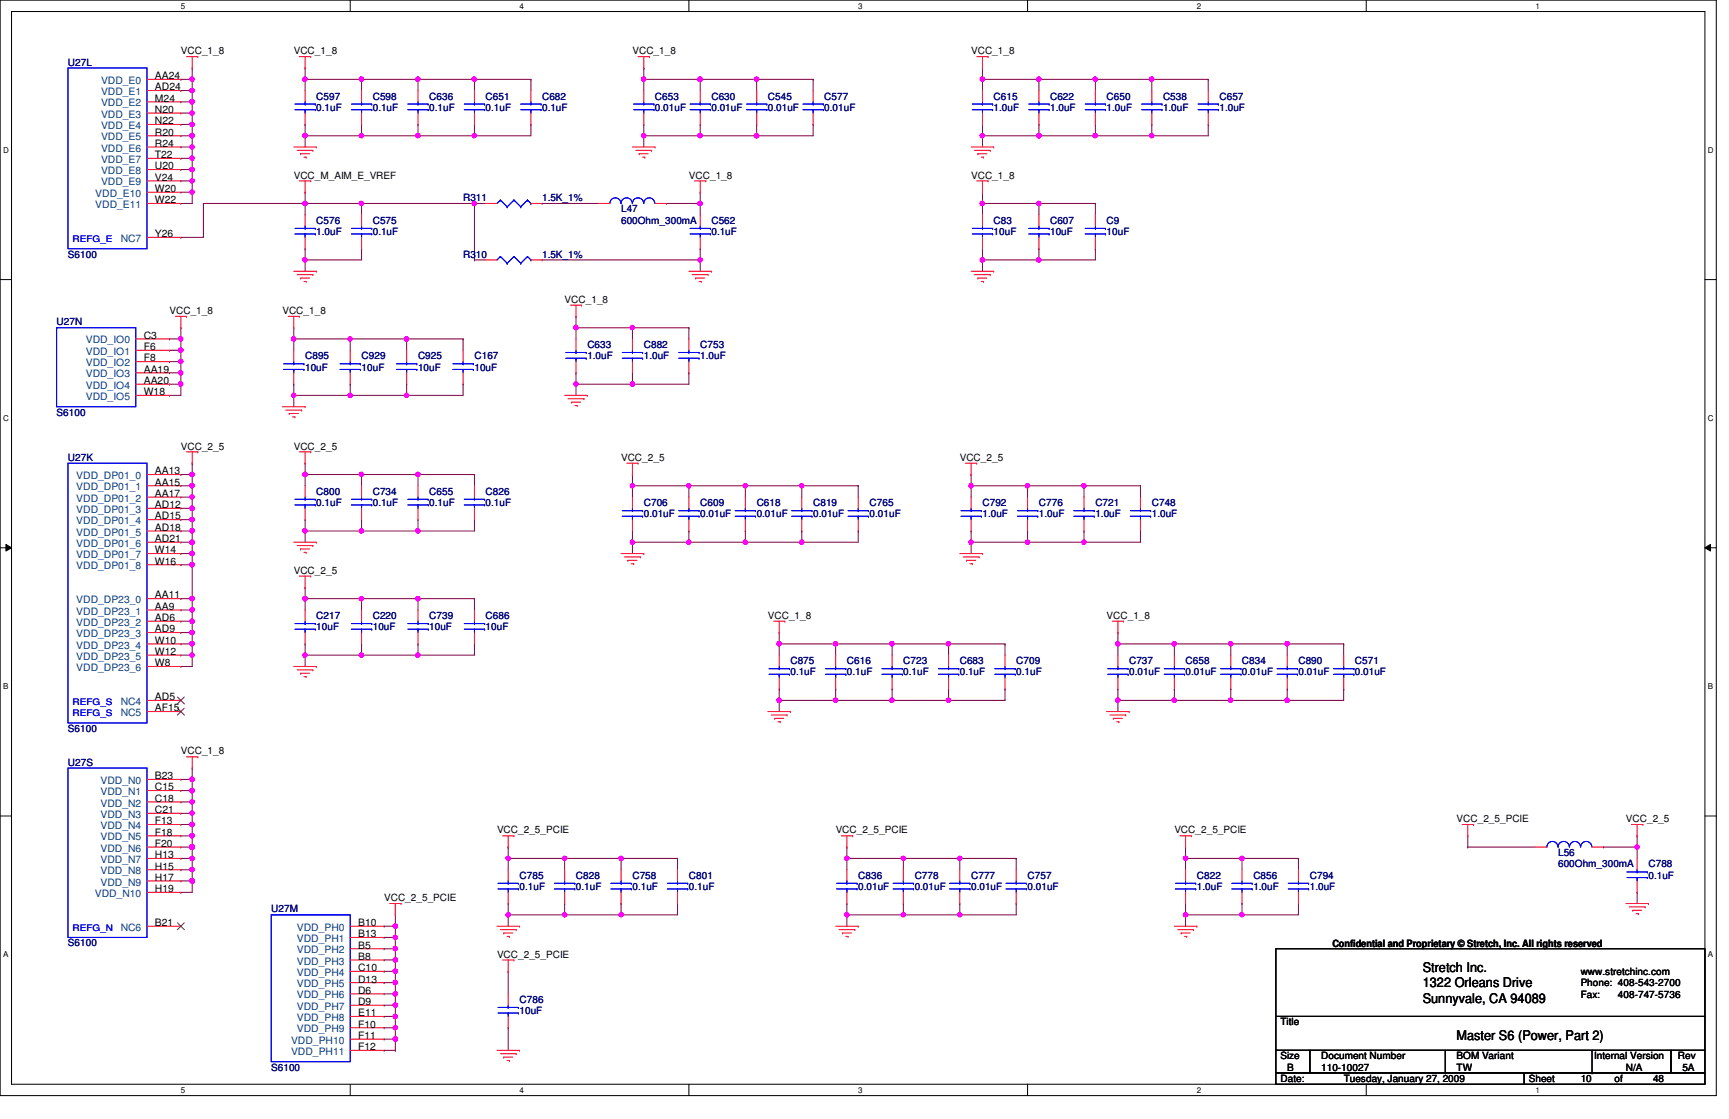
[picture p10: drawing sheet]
<svg xmlns="http://www.w3.org/2000/svg" width="432mm" height="279mm" viewBox="0 0 432 279" stroke-linecap="round" stroke-linejoin="round" font-family="sans-serif">
<defs><g id="words">
<g font-size="3.3">
<text x="355.3" y="242.7">Stretch Inc.</text>
<text x="355.3" y="246.5">1322 Orleans Drive</text>
<text x="355.3" y="250.4">Sunnyvale, CA 94089</text>
<text x="363.8" y="259.6">Master S6 (Power, Part 2)</text>
</g>
<g font-size="2.5" fill="#000080">
<text x="17" y="16.4">U27L</text>
<text x="79" y="24.8">C597</text>
<text x="79" y="27.7">0.1uF</text>
<text x="93.1" y="24.8">C598</text>
<text x="93.1" y="27.7">0.1uF</text>
<text x="107.2" y="24.8">C636</text>
<text x="107.2" y="27.7">0.1uF</text>
<text x="121.3" y="24.8">C651</text>
<text x="121.3" y="27.7">0.1uF</text>
<text x="135.4" y="24.8">C682</text>
<text x="135.4" y="27.7">0.1uF</text>
<text x="163.6" y="24.8">C653</text>
<text x="163.6" y="27.7">0.01uF</text>
<text x="177.7" y="24.8">C630</text>
<text x="177.7" y="27.7">0.01uF</text>
<text x="191.8" y="24.8">C545</text>
<text x="191.8" y="27.7">0.01uF</text>
<text x="205.9" y="24.8">C577</text>
<text x="205.9" y="27.7">0.01uF</text>
<text x="248.2" y="24.8">C615</text>
<text x="248.2" y="27.7">1.0uF</text>
<text x="262.3" y="24.8">C622</text>
<text x="262.3" y="27.7">1.0uF</text>
<text x="276.4" y="24.8">C650</text>
<text x="276.4" y="27.7">1.0uF</text>
<text x="290.4" y="24.8">C538</text>
<text x="290.4" y="27.7">1.0uF</text>
<text x="304.5" y="24.8">C657</text>
<text x="304.5" y="27.7">1.0uF</text>
<text x="115.7" y="50.2">R311</text>
<text x="135.4" y="50.2">1.5K_1%</text>
<text x="155.1" y="53">L47</text>
<text x="79" y="55.9">C576</text>
<text x="79" y="58.7">1.0uF</text>
<text x="93.1" y="55.9">C575</text>
<text x="93.1" y="58.7">0.1uF</text>
<text x="155.1" y="55.9">600Ohm_300mA</text>
<text x="177.7" y="55.9">C562</text>
<text x="177.7" y="58.7">0.1uF</text>
<text x="248.2" y="55.9">C83</text>
<text x="248.2" y="58.7">10uF</text>
<text x="262.3" y="55.9">C607</text>
<text x="262.3" y="58.7">10uF</text>
<text x="276.4" y="55.9">C9</text>
<text x="276.4" y="58.7">10uF</text>
<text x="17" y="64.3">S6100</text>
<text x="115.7" y="64.3">R310</text>
<text x="135.4" y="64.3">1.5K_1%</text>
<text x="14.1" y="81.2">U27N</text>
<text x="76.2" y="89.7">C895</text>
<text x="90.3" y="89.7">C929</text>
<text x="104.4" y="89.7">C925</text>
<text x="118.5" y="89.7">C167</text>
<text x="146.7" y="86.9">C633</text>
<text x="146.7" y="89.7">1.0uF</text>
<text x="160.8" y="86.9">C882</text>
<text x="160.8" y="89.7">1.0uF</text>
<text x="174.9" y="86.9">C753</text>
<text x="174.9" y="89.7">1.0uF</text>
<text x="76.2" y="92.5">10uF</text>
<text x="90.3" y="92.5">10uF</text>
<text x="104.4" y="92.5">10uF</text>
<text x="118.5" y="92.5">10uF</text>
<text x="14.1" y="103.8">S6100</text>
<text x="17" y="115.1">U27K</text>
<text x="79" y="123.5">C800</text>
<text x="93.1" y="123.5">C734</text>
<text x="107.2" y="123.5">C655</text>
<text x="121.3" y="123.5">C826</text>
<text x="79" y="126.4">0.1uF</text>
<text x="93.1" y="126.4">0.1uF</text>
<text x="107.2" y="126.4">0.1uF</text>
<text x="121.3" y="126.4">0.1uF</text>
<text x="160.8" y="126.4">C706</text>
<text x="160.8" y="129.2">0.01uF</text>
<text x="174.9" y="126.4">C609</text>
<text x="174.9" y="129.2">0.01uF</text>
<text x="189" y="126.4">C618</text>
<text x="189" y="129.2">0.01uF</text>
<text x="203.1" y="126.4">C819</text>
<text x="203.1" y="129.2">0.01uF</text>
<text x="217.2" y="126.4">C765</text>
<text x="217.2" y="129.2">0.01uF</text>
<text x="245.4" y="126.4">C792</text>
<text x="245.4" y="129.2">1.0uF</text>
<text x="259.5" y="126.4">C776</text>
<text x="259.5" y="129.2">1.0uF</text>
<text x="273.6" y="126.4">C721</text>
<text x="273.6" y="129.2">1.0uF</text>
<text x="287.7" y="126.4">C748</text>
<text x="287.7" y="129.2">1.0uF</text>
<text x="79" y="154.6">C217</text>
<text x="93.1" y="154.6">C220</text>
<text x="107.2" y="154.6">C739</text>
<text x="121.3" y="154.6">C686</text>
<text x="79" y="157.4">10uF</text>
<text x="93.1" y="157.4">10uF</text>
<text x="107.2" y="157.4">10uF</text>
<text x="121.3" y="157.4">10uF</text>
<text x="197.4" y="165.8">C875</text>
<text x="211.5" y="165.8">C616</text>
<text x="225.6" y="165.8">C723</text>
<text x="239.7" y="165.8">C683</text>
<text x="253.8" y="165.8">C709</text>
<text x="282" y="165.8">C737</text>
<text x="296.1" y="165.8">C658</text>
<text x="310.2" y="165.8">C834</text>
<text x="324.3" y="165.8">C890</text>
<text x="338.4" y="165.8">C571</text>
<text x="197.4" y="168.7">0.1uF</text>
<text x="211.5" y="168.7">0.1uF</text>
<text x="225.6" y="168.7">0.1uF</text>
<text x="239.7" y="168.7">0.1uF</text>
<text x="253.8" y="168.7">0.1uF</text>
<text x="282" y="168.7">0.01uF</text>
<text x="296.1" y="168.7">0.01uF</text>
<text x="310.2" y="168.7">0.01uF</text>
<text x="324.3" y="168.7">0.01uF</text>
<text x="338.4" y="168.7">0.01uF</text>
<text x="17" y="182.8">S6100</text>
<text x="17" y="191.2">U27S</text>
<text x="389.1" y="213.7">L56</text>
<text x="129.8" y="219.4">C785</text>
<text x="143.8" y="219.4">C828</text>
<text x="157.9" y="219.4">C758</text>
<text x="172" y="219.4">C801</text>
<text x="214.3" y="219.4">C836</text>
<text x="228.4" y="219.4">C778</text>
<text x="242.5" y="219.4">C777</text>
<text x="256.6" y="219.4">C757</text>
<text x="298.9" y="219.4">C822</text>
<text x="313" y="219.4">C856</text>
<text x="327.1" y="219.4">C794</text>
<text x="389.1" y="216.6">600Ohm_300mA</text>
<text x="411.7" y="216.6">C788</text>
<text x="411.7" y="219.4">0.1uF</text>
<text x="67.7" y="227.8">U27M</text>
<text x="129.8" y="222.2">0.1uF</text>
<text x="143.8" y="222.2">0.1uF</text>
<text x="157.9" y="222.2">0.1uF</text>
<text x="172" y="222.2">0.1uF</text>
<text x="214.3" y="222.2">0.01uF</text>
<text x="228.4" y="222.2">0.01uF</text>
<text x="242.5" y="222.2">0.01uF</text>
<text x="256.6" y="222.2">0.01uF</text>
<text x="298.9" y="222.2">1.0uF</text>
<text x="313" y="222.2">1.0uF</text>
<text x="327.1" y="222.2">1.0uF</text>
<text x="17" y="236.3">S6100</text>
<text x="129.8" y="250.4">C786</text>
<text x="129.8" y="253.2">10uF</text>
<text x="67.7" y="267.3">S6100</text>
</g>
<g font-size="2.5">
<text x="45.2" y="13.6">VCC_1_8</text>
<text x="73.4" y="13.6">VCC_1_8</text>
<text x="157.9" y="13.6">VCC_1_8</text>
<text x="242.5" y="13.6">VCC_1_8</text>
<text x="38.7" y="19.8">AA24</text>
<text x="38.7" y="22.6">AD24</text>
<text x="38.7" y="25.4">M24</text>
<text x="38.7" y="28.2">N20</text>
<text x="38.7" y="31">N22</text>
<text x="38.7" y="33.9">R20</text>
<text x="38.7" y="36.7">R24</text>
<text x="38.7" y="39.5">T22</text>
<text x="38.7" y="42.3">U20</text>
<text x="38.7" y="45.1">V24</text>
<text x="38.7" y="48">W20</text>
<text x="73.4" y="44.6">VCC_M_AIM_E_VREF</text>
<text x="172" y="44.6">VCC_1_8</text>
<text x="242.5" y="44.6">VCC_1_8</text>
<text x="38.7" y="50.8">W22</text>
<text x="38.7" y="59.2">Y26</text>
<text x="141" y="75.6">VCC_1_8</text>
<text x="42.3" y="78.4">VCC_1_8</text>
<text x="70.5" y="78.4">VCC_1_8</text>
<text x="35.9" y="84.6">C3</text>
<text x="35.9" y="87.4">F6</text>
<text x="35.9" y="90.3">F8</text>
<text x="35.9" y="93">AA19</text>
<text x="35.9" y="95.9">AA20</text>
<text x="35.9" y="98.7">W18</text>
<text x="45.2" y="112.3">VCC_2_5</text>
<text x="73.4" y="112.3">VCC_2_5</text>
<text x="38.7" y="118.4">AA13</text>
<text x="155.1" y="115.1">VCC_2_5</text>
<text x="239.7" y="115.1">VCC_2_5</text>
<text x="38.7" y="121.2">AA15</text>
<text x="38.7" y="124.1">AA17</text>
<text x="38.7" y="126.9">AD12</text>
<text x="38.7" y="129.7">AD15</text>
<text x="38.7" y="132.5">AD18</text>
<text x="38.7" y="135.3">AD21</text>
<text x="38.7" y="138.2">W14</text>
<text x="38.7" y="141">W16</text>
<text x="73.4" y="143.3">VCC_2_5</text>
<text x="38.7" y="149.4">AA11</text>
<text x="38.7" y="152.3">AA9</text>
<text x="38.7" y="155.1">AD6</text>
<text x="191.8" y="154.6">VCC_1_8</text>
<text x="276.4" y="154.6">VCC_1_8</text>
<text x="38.7" y="157.9">AD9</text>
<text x="38.7" y="160.7">W10</text>
<text x="38.7" y="163.5">W12</text>
<text x="38.7" y="166.4">W8</text>
<text x="38.7" y="174.8">AD5</text>
<text x="38.7" y="177.6">AF15</text>
<text x="45.2" y="188.4">VCC_1_8</text>
<text x="38.7" y="194.6">B23</text>
<text x="38.7" y="197.4">C15</text>
<text x="38.7" y="200.2">C18</text>
<text x="38.7" y="203">C21</text>
<text x="38.7" y="205.8">F13</text>
<text x="38.7" y="208.7">F18</text>
<text x="124.1" y="208.1">VCC_2_5_PCIE</text>
<text x="208.7" y="208.1">VCC_2_5_PCIE</text>
<text x="293.3" y="208.1">VCC_2_5_PCIE</text>
<text x="363.8" y="205.3">VCC_2_5_PCIE</text>
<text x="406.1" y="205.3">VCC_2_5</text>
<text x="38.7" y="211.5">F20</text>
<text x="38.7" y="214.3">H13</text>
<text x="38.7" y="217.1">H15</text>
<text x="38.7" y="219.9">H17</text>
<text x="38.7" y="222.8">H19</text>
<text x="95.9" y="225">VCC_2_5_PCIE</text>
<text x="38.7" y="231.2">B21</text>
<text x="89.5" y="231.2">B10</text>
<text x="89.5" y="234">B13</text>
<text x="89.5" y="236.9">B5</text>
<text x="89.5" y="239.6">B8</text>
<text x="124.1" y="239.1">VCC_2_5_PCIE</text>
<text x="332.7" y="236.4">Confidential and Proprietary © Stretch, Inc. All rights reserved</text>
<text x="89.5" y="242.5">C10</text>
<text x="89.5" y="245.3">D13</text>
<text x="394.8" y="243.4">www.stretchinc.com</text>
<text x="89.5" y="248.1">D6</text>
<text x="89.5" y="251">D9</text>
<text x="394.8" y="246.3">Phone: 408-543-2700</text>
<text x="394.8" y="249.2">Fax:</text>
<text x="404.1" y="249.2">408-747-5736</text>
<text x="89.5" y="253.7">E11</text>
<text x="89.5" y="256.6">F10</text>
<text x="319.8" y="256">Title</text>
<text x="89.5" y="259.4">F11</text>
<text x="89.5" y="262.2">F12</text>
<text x="319.8" y="264.5">Size</text>
<text x="321.5" y="267.3">B</text>
<text x="329.9" y="264.5">Document Number</text>
<text x="329.9" y="267.3">110-10027</text>
<text x="363.8" y="264.5">BOM Variant</text>
<text x="363.8" y="267.3">TW</text>
<text x="398.1" y="264.5">Internal Version</text>
<text x="406.1" y="267.3">N/A</text>
<text x="419" y="264.5">Rev</text>
<text x="420.2" y="267.3">5A</text>
<text x="319.8" y="270.1">Date:</text>
<text x="335.6" y="270.1">Tuesday, January 27, 2009</text>
<text x="381.8" y="270.1">Sheet</text>
<text x="394.8" y="270.1">10</text>
<text x="403.2" y="270.1">of</text>
<text x="412.8" y="270.1">48</text>
</g>
<g font-size="2.5" fill="#004080">
<text x="25.2" y="21">VDD_E0</text>
<text x="25.2" y="23.7">VDD_E1</text>
<text x="25.2" y="26.6">VDD_E2</text>
<text x="25.2" y="29.4">VDD_E3</text>
<text x="25.2" y="32.2">VDD_E4</text>
<text x="25.2" y="35.1">VDD_E5</text>
<text x="25.2" y="37.8">VDD_E6</text>
<text x="25.2" y="40.7">VDD_E7</text>
<text x="25.2" y="43.5">VDD_E8</text>
<text x="25.2" y="46.3">VDD_E9</text>
<text x="23.8" y="49.1">VDD_E10</text>
<text x="23.8" y="51.9">VDD_E11</text>
<text x="30.1" y="60.4">NC7</text>
<text x="21.4" y="85.8">VDD_IO0</text>
<text x="21.4" y="88.6">VDD_IO1</text>
<text x="21.4" y="91.4">VDD_IO2</text>
<text x="21.4" y="94.2">VDD_IO3</text>
<text x="21.4" y="97.1">VDD_IO4</text>
<text x="21.4" y="99.9">VDD_IO5</text>
<text x="19" y="119.6">VDD_DP01_0</text>
<text x="19" y="122.4">VDD_DP01_1</text>
<text x="19" y="125.3">VDD_DP01_2</text>
<text x="19" y="128.1">VDD_DP01_3</text>
<text x="19" y="130.9">VDD_DP01_4</text>
<text x="19" y="133.7">VDD_DP01_5</text>
<text x="19" y="136.5">VDD_DP01_6</text>
<text x="19" y="139.4">VDD_DP01_7</text>
<text x="19" y="142.2">VDD_DP01_8</text>
<text x="19" y="150.6">VDD_DP23_0</text>
<text x="19" y="153.5">VDD_DP23_1</text>
<text x="19" y="156.3">VDD_DP23_2</text>
<text x="19" y="159.1">VDD_DP23_3</text>
<text x="19" y="161.9">VDD_DP23_4</text>
<text x="19" y="164.7">VDD_DP23_5</text>
<text x="19" y="167.6">VDD_DP23_6</text>
<text x="30.1" y="176">NC4</text>
<text x="30.1" y="178.8">NC5</text>
<text x="25.1" y="195.7">VDD_N0</text>
<text x="25.1" y="198.5">VDD_N1</text>
<text x="25.1" y="201.4">VDD_N2</text>
<text x="25.1" y="204.2">VDD_N3</text>
<text x="25.1" y="207">VDD_N4</text>
<text x="25.1" y="209.8">VDD_N5</text>
<text x="25.1" y="212.6">VDD_N6</text>
<text x="25.1" y="215.5">VDD_N7</text>
<text x="25.1" y="218.3">VDD_N8</text>
<text x="25.1" y="221.1">VDD_N9</text>
<text x="23.7" y="223.9">VDD_N10</text>
<text x="30.1" y="232.4">NC6</text>
<text x="74.1" y="232.4">VDD_PH0</text>
<text x="74.1" y="235.2">VDD_PH1</text>
<text x="74.1" y="238">VDD_PH2</text>
<text x="74.1" y="240.8">VDD_PH3</text>
<text x="74.1" y="243.7">VDD_PH4</text>
<text x="74.1" y="246.5">VDD_PH5</text>
<text x="74.1" y="249.3">VDD_PH6</text>
<text x="74.1" y="252.1">VDD_PH7</text>
<text x="74.1" y="254.9">VDD_PH8</text>
<text x="74.1" y="257.8">VDD_PH9</text>
<text x="72.7" y="260.6">VDD_PH10</text>
<text x="72.7" y="263.4">VDD_PH11</text>
</g>
<g font-size="2.2" fill="#00f">
<text x="18.1" y="60.5">REFG_E</text>
<text x="18.1" y="176.1">REFG_S</text>
<text x="18.1" y="178.9">REFG_S</text>
<text x="18.1" y="232.5">REFG_N</text>
</g>
<g font-size="2">
<text x="45.2" y="2.2">5</text>
<text x="129.8" y="2.2">4</text>
<text x="214.3" y="2.2">3</text>
<text x="298.9" y="2.2">2</text>
<text x="383.5" y="2.2">1</text>
<text x=".8" y="38.1">D</text>
<text x="426.5" y="38.1">D</text>
<text x=".8" y="105.1">C</text>
<text x="426.5" y="105.1">C</text>
<text x=".8" y="172">B</text>
<text x="426.5" y="172">B</text>
<text x=".8" y="239">A</text>
<text x="426.5" y="239">A</text>
<text x="45.2" y="272.9">5</text>
<text x="129.8" y="272.9">4</text>
<text x="214.3" y="272.9">3</text>
<text x="298.9" y="272.9">2</text>
<text x="383.5" y="272.9">1</text>
</g>
</g></defs>
<path d="M0 0h428.6v273.6h-428.6zM2.9 2.9h422.9v267.8h-422.9z" fill="none" stroke="#000" stroke-width=".25"/>
<g fill="#fff">
<path d="M45.2 .4h1.1v2.2h-1.1z"/>
<path d="M45.2 271.1h1.1v2.2h-1.1z"/>
</g>
<path d="M87.5 0v2.9M87.5 270.7v2.9" fill="none" stroke="#000" stroke-width=".25"/>
<g fill="#fff">
<path d="M129.8 .4h1.1v2.2h-1.1z"/>
<path d="M129.8 271.1h1.1v2.2h-1.1z"/>
</g>
<path d="M172 0v2.9M172 270.7v2.9" fill="none" stroke="#000" stroke-width=".25"/>
<g fill="#fff">
<path d="M214.3 .4h1.1v2.2h-1.1z"/>
<path d="M214.3 271.1h1.1v2.2h-1.1z"/>
</g>
<path d="M256.6 0v2.9M256.6 270.7v2.9" fill="none" stroke="#000" stroke-width=".25"/>
<g fill="#fff">
<path d="M298.9 .4h1.1v2.2h-1.1z"/>
<path d="M298.9 271.1h1.1v2.2h-1.1z"/>
</g>
<path d="M341.2 0v2.9M341.2 270.7v2.9" fill="none" stroke="#000" stroke-width=".25"/>
<g fill="#fff">
<path d="M383.5 .4h1.1v2.2h-1.1z"/>
<path d="M383.5 271.1h1.1v2.2h-1.1z"/>
<path d="M.8 36.3h1.4v2.3h-1.4z"/>
<path d="M426.5 36.3h1.4v2.3h-1.4z"/>
<path d="M.8 103.3h1.4v2.2h-1.4z"/>
<path d="M426.5 103.3h1.4v2.2h-1.4z"/>
</g>
<path d="M0 69.8h2.9M425.8 69.8h2.8" fill="none" stroke="#000" stroke-width=".25"/>
<g fill="#fff">
<path d="M.8 170.2h1.3v2.3h-1.3z"/>
<path d="M426.5 170.2h1.3v2.3h-1.3z"/>
</g>
<path d="M0 136.8h2.9M1.5 135.9l1.4 .9-1.4 .8zM425.8 136.8l1.4-.9v1.7zM425.8 136.8h2.8" fill="none" stroke="#000" stroke-width=".25"/>
<path d="M1.5 135.9l1.4 .9-1.4 .8zM425.8 136.8l1.4-.9v1.7z" fill="#000"/>
<g fill="#fff">
<path d="M.8 237.2h1.3v2.2h-1.3z"/>
<path d="M426.5 237.2h1.3v2.2h-1.3z"/>
</g>
<path d="M0 203.8h2.9M425.8 203.8h2.8" fill="none" stroke="#000" stroke-width=".25"/>
<path d="M143.8 95.9h.1M143.8 81.8h.1M143.8 81.8v2.8M143.8 95.9v2.8M143.8 81.8h14.1" fill="none" stroke="#800040" stroke-width=".25"/>
<circle cx="157.9" cy="81.8" r=".55" fill="#f0f"/>
<circle cx="157.9" cy="81.8" r=".55" fill="none" stroke="#f0f" stroke-width=".25"/>
<circle cx="143.8" cy="81.8" r=".55" fill="#f0f"/>
<circle cx="143.8" cy="81.8" r=".55" fill="none" stroke="#f0f" stroke-width=".25"/>
<path d="M143.8 95.9h.1M143.8 95.9h14.1M157.9 81.8h.1M157.9 81.8v2.8" fill="none" stroke="#800040" stroke-width=".25"/>
<circle cx="157.9" cy="95.9" r=".55" fill="#f0f"/>
<circle cx="157.9" cy="95.9" r=".55" fill="none" stroke="#f0f" stroke-width=".25"/>
<circle cx="143.8" cy="95.9" r=".55" fill="#f0f"/>
<circle cx="143.8" cy="95.9" r=".55" fill="none" stroke="#f0f" stroke-width=".25"/>
<path d="M73.4 81.8h.1M73.4 81.8v2.8M157.9 93.1h.1M157.9 95.9h.1M157.9 81.8h.1M157.9 93.1v2.8M157.9 81.8h14.1M172 81.8h.1M172 93.1h.1M172 81.8v2.8M172 93.1v2.8h-14.1" fill="none" stroke="#800040" stroke-width=".25"/>
<circle cx="73.3" cy="84.6" r=".55" fill="#f0f"/>
<circle cx="73.3" cy="84.6" r=".55" fill="none" stroke="#f0f" stroke-width=".25"/>
<path d="M73.4 98.7h.1M73.4 84.6h.1M73.4 84.6v2.9M73.4 98.7v2.9M73.4 84.6h14.1" fill="none" stroke="#800040" stroke-width=".25"/>
<circle cx="87.4" cy="84.6" r=".55" fill="#f0f"/>
<circle cx="87.4" cy="84.6" r=".55" fill="none" stroke="#f0f" stroke-width=".25"/>
<path d="M73.4 98.7h.1M73.4 98.7h14.1M87.5 84.6h.1M87.5 84.6v2.9" fill="none" stroke="#800040" stroke-width=".25"/>
<circle cx="73.3" cy="98.7" r=".55" fill="#f0f"/>
<circle cx="73.3" cy="98.7" r=".55" fill="none" stroke="#f0f" stroke-width=".25"/>
<path d="M73.4 95.9h.1M73.4 95.9v2.8M87.5 95.9h.1M87.5 95.9v2.8M101.6 84.6h.1M101.6 84.6v2.9M101.6 84.6h14.1" fill="none" stroke="#800040" stroke-width=".25"/>
<circle cx="101.5" cy="84.6" r=".55" fill="#f0f"/>
<circle cx="101.5" cy="84.6" r=".55" fill="none" stroke="#f0f" stroke-width=".25"/>
<path d="M101.6 98.7h.1M101.6 98.7h14.1M115.7 84.6h.1M115.7 84.6v2.9" fill="none" stroke="#800040" stroke-width=".25"/>
<circle cx="101.5" cy="98.7" r=".55" fill="#f0f"/>
<circle cx="101.5" cy="98.7" r=".55" fill="none" stroke="#f0f" stroke-width=".25"/>
<path d="M143.8 79h.1M143.8 79v2.8M101.6 95.9h.1M101.6 95.9v2.8M115.7 95.9h.1M115.7 95.9v2.8M126.9 211.5h.1M126.9 211.5v2.8M126.9 228.4h.1M126.9 228.4v2.9" fill="none" stroke="#800040" stroke-width=".25"/>
<circle cx="126.9" cy="228.4" r=".55" fill="#f0f"/>
<circle cx="126.9" cy="228.4" r=".55" fill="none" stroke="#f0f" stroke-width=".25"/>
<path d="M126.9 214.3h.1M126.9 214.3v2.9M126.9 214.3h14.1" fill="none" stroke="#800040" stroke-width=".25"/>
<circle cx="141" cy="214.3" r=".55" fill="#f0f"/>
<circle cx="141" cy="214.3" r=".55" fill="none" stroke="#f0f" stroke-width=".25"/>
<circle cx="126.9" cy="214.3" r=".55" fill="#f0f"/>
<circle cx="126.9" cy="214.3" r=".55" fill="none" stroke="#f0f" stroke-width=".25"/>
<path d="M141 214.3h.1M141 214.3v2.9M126.9 228.4h.1M126.9 228.4h14.1" fill="none" stroke="#800040" stroke-width=".25"/>
<circle cx="141" cy="228.4" r=".55" fill="#f0f"/>
<circle cx="141" cy="228.4" r=".55" fill="none" stroke="#f0f" stroke-width=".25"/>
<path d="M155.1 214.3h.1M155.1 214.3v2.9M141 225.6h.1M141 228.4h.1M141 225.6v2.8M141 228.4h14.1" fill="none" stroke="#800040" stroke-width=".25"/>
<circle cx="155.1" cy="228.4" r=".55" fill="#f0f"/>
<circle cx="155.1" cy="228.4" r=".55" fill="none" stroke="#f0f" stroke-width=".25"/>
<path d="M141 214.3h.1M141 214.3h14.1M155.1 225.6h.1M155.1 225.6v2.8" fill="none" stroke="#800040" stroke-width=".25"/>
<circle cx="155.1" cy="214.3" r=".55" fill="#f0f"/>
<circle cx="155.1" cy="214.3" r=".55" fill="none" stroke="#f0f" stroke-width=".25"/>
<path d="M296.1 214.3h.1M296.1 214.3v2.9" fill="none" stroke="#800040" stroke-width=".25"/>
<circle cx="296.1" cy="214.3" r=".55" fill="#f0f"/>
<circle cx="296.1" cy="214.3" r=".55" fill="none" stroke="#f0f" stroke-width=".25"/>
<path d="M296.1 214.3h.1M296.1 214.3h14.1M310.2 214.3h.1M310.2 214.3v2.9M296.1 228.4h.1M296.1 228.4v2.9M296.1 228.4h14.1" fill="none" stroke="#800040" stroke-width=".25"/>
<circle cx="296.1" cy="228.4" r=".55" fill="#f0f"/>
<circle cx="296.1" cy="228.4" r=".55" fill="none" stroke="#f0f" stroke-width=".25"/>
<g fill="none" stroke="#800040" stroke-width=".25">
<path d="M211.5 214.3h.1M211.5 214.3v2.9M211.5 214.3h14.1M211.5 228.4h.1M211.5 228.4v2.9M296.1 225.6h.1M296.1 225.6v2.8M310.2 225.6h.1M310.2 225.6v2.8M126.9 256.6h.1M126.9 242.5h.1M126.9 242.5v5.7"/>
<path d="M126.9 256.6v5.7"/>
</g>
<circle cx="211.5" cy="214.3" r=".55" fill="#f0f"/>
<circle cx="211.5" cy="214.3" r=".55" fill="none" stroke="#f0f" stroke-width=".25"/>
<path d="M225.6 214.3h.1M225.6 214.3v2.9M211.5 228.4h.1M211.5 228.4h14.1" fill="none" stroke="#800040" stroke-width=".25"/>
<circle cx="225.6" cy="228.4" r=".55" fill="#f0f"/>
<circle cx="225.6" cy="228.4" r=".55" fill="none" stroke="#f0f" stroke-width=".25"/>
<circle cx="211.5" cy="228.4" r=".55" fill="#f0f"/>
<circle cx="211.5" cy="228.4" r=".55" fill="none" stroke="#f0f" stroke-width=".25"/>
<path d="M225.6 214.3h.1M225.6 214.3h14.1M225.6 225.6h.1M225.6 225.6v2.8" fill="none" stroke="#800040" stroke-width=".25"/>
<circle cx="239.7" cy="214.3" r=".55" fill="#f0f"/>
<circle cx="239.7" cy="214.3" r=".55" fill="none" stroke="#f0f" stroke-width=".25"/>
<circle cx="225.6" cy="214.3" r=".55" fill="#f0f"/>
<circle cx="225.6" cy="214.3" r=".55" fill="none" stroke="#f0f" stroke-width=".25"/>
<path d="M239.7 214.3h.1M239.7 214.3v2.9M225.6 228.4h.1M225.6 228.4h14.1" fill="none" stroke="#800040" stroke-width=".25"/>
<circle cx="239.7" cy="228.4" r=".55" fill="#f0f"/>
<circle cx="239.7" cy="228.4" r=".55" fill="none" stroke="#f0f" stroke-width=".25"/>
<g fill="none" stroke="#800040" stroke-width=".25">
<path d="M211.5 211.5h.1M211.5 211.5v2.8M239.7 214.3h.1M239.7 214.3h14.1M253.8 214.3h.1M253.8 214.3v2.9M296.1 211.5h.1M296.1 211.5v2.8M366.6 211.5h.1M366.6 211.5h16.9M400.4 211.5h.1M400.4 211.5h8.5"/>
<path d="M408.9 211.5h.1M408.9 208.7h.1M408.9 208.7v5.6M211.5 225.6h.1M211.5 225.6v2.8M239.7 225.6h.1M239.7 228.4h.1M239.7 225.6v2.8M253.8 225.6h.1M253.8 225.6v2.8h-14.1M408.9 222.8h.1M408.9 222.8v2.8"/>
</g>
<circle cx="408.8" cy="211.5" r=".56" fill="#f0f"/>
<circle cx="408.8" cy="211.5" r=".56" fill="none" stroke="#f0f" stroke-width=".25"/>
<path d="M155.1 214.3h.1M155.1 214.3h14.1M169.2 214.3h.1M169.2 214.3v2.9M310.2 214.3h.1M310.2 214.3h14.1M366.6 208.7h.1M366.6 208.7v2.8M155.1 228.4h.1M169.2 225.6h.1M169.2 225.6v2.8h-14.1" fill="none" stroke="#800040" stroke-width=".25"/>
<circle cx="310.2" cy="214.3" r=".55" fill="#f0f"/>
<circle cx="310.2" cy="214.3" r=".55" fill="none" stroke="#f0f" stroke-width=".25"/>
<path d="M324.3 214.3h.1M324.3 214.3v2.9M310.2 228.4h.1M310.2 228.4h14.1" fill="none" stroke="#800040" stroke-width=".25"/>
<circle cx="310.2" cy="228.4" r=".55" fill="#f0f"/>
<circle cx="310.2" cy="228.4" r=".55" fill="none" stroke="#f0f" stroke-width=".25"/>
<path d="M87.5 98.7h.1M87.5 98.7h14.1M324.3 225.6h.1M324.3 225.6v2.8" fill="none" stroke="#800040" stroke-width=".25"/>
<circle cx="87.4" cy="98.7" r=".55" fill="#f0f"/>
<circle cx="87.4" cy="98.7" r=".55" fill="none" stroke="#f0f" stroke-width=".25"/>
<path d="M87.5 84.6h.1M87.5 84.6h14.1M143.8 93.1h.1M143.8 93.1v2.8M95.9 231.3h.1M95.9 231.3h2.8M98.7 231.3h.1M98.7 228.4v2.9M126.9 225.6h.1M126.9 225.6v2.8" fill="none" stroke="#800040" stroke-width=".25"/>
<circle cx="98.7" cy="231.2" r=".56" fill="#f0f"/>
<circle cx="98.7" cy="231.2" r=".56" fill="none" stroke="#f0f" stroke-width=".25"/>
<path d="M95.9 234.1h.1M95.9 236.9h.1M95.9 234.1h2.8M95.9 236.9h2.8M98.7 234.1h.1M98.7 236.9h.1M98.7 231.3v5.6" fill="none" stroke="#800040" stroke-width=".25"/>
<circle cx="98.7" cy="234.1" r=".56" fill="#f0f"/>
<circle cx="98.7" cy="234.1" r=".56" fill="none" stroke="#f0f" stroke-width=".25"/>
<circle cx="98.7" cy="236.9" r=".56" fill="#f0f"/>
<circle cx="98.7" cy="236.9" r=".56" fill="none" stroke="#f0f" stroke-width=".25"/>
<path d="M98.7 239.7h.1M98.7 236.9v2.8" fill="none" stroke="#800040" stroke-width=".25"/>
<circle cx="98.7" cy="239.7" r=".56" fill="#f0f"/>
<circle cx="98.7" cy="239.7" r=".56" fill="none" stroke="#f0f" stroke-width=".25"/>
<path d="M95.9 239.7h.1M95.9 239.7h2.8M95.9 242.5h.1M95.9 242.5h2.8" fill="none" stroke="#800040" stroke-width=".25"/>
<circle cx="98.7" cy="242.5" r=".55" fill="#f0f"/>
<circle cx="98.7" cy="242.5" r=".55" fill="none" stroke="#f0f" stroke-width=".25"/>
<path d="M95.9 245.4h.1M95.9 248.2h.1M95.9 245.4h2.8M95.9 248.2h2.8M98.7 245.4h.1M98.7 248.2h.1M98.7 242.5v5.7" fill="none" stroke="#800040" stroke-width=".25"/>
<circle cx="98.7" cy="245.3" r=".56" fill="#f0f"/>
<circle cx="98.7" cy="245.3" r=".56" fill="none" stroke="#f0f" stroke-width=".25"/>
<circle cx="98.7" cy="248.2" r=".56" fill="#f0f"/>
<circle cx="98.7" cy="248.2" r=".56" fill="none" stroke="#f0f" stroke-width=".25"/>
<path d="M98.7 251h.1M98.7 248.2v2.8" fill="none" stroke="#800040" stroke-width=".25"/>
<circle cx="98.7" cy="250.9" r=".56" fill="#f0f"/>
<circle cx="98.7" cy="250.9" r=".56" fill="none" stroke="#f0f" stroke-width=".25"/>
<path d="M95.9 251h.1M95.9 253.8h.1M95.9 251h2.8M95.9 253.8h2.8v2.8M98.7 256.6h.1" fill="none" stroke="#800040" stroke-width=".25"/>
<circle cx="98.7" cy="256.6" r=".55" fill="#f0f"/>
<circle cx="98.7" cy="256.6" r=".55" fill="none" stroke="#f0f" stroke-width=".25"/>
<path d="M95.9 256.6h.1M95.9 259.5h.1M95.9 256.6h2.8M95.9 259.5h2.8" fill="none" stroke="#800040" stroke-width=".25"/>
<circle cx="98.7" cy="259.4" r=".56" fill="#f0f"/>
<circle cx="98.7" cy="259.4" r=".56" fill="none" stroke="#f0f" stroke-width=".25"/>
<path d="M98.7 259.5h.1M98.7 256.6v5.7M95.9 262.3h.1M95.9 262.3h2.8M98.7 262.3h.1" fill="none" stroke="#800040" stroke-width=".25"/>
<circle cx="98.7" cy="259.4" r=".56" fill="#f0f"/>
<circle cx="98.7" cy="259.4" r=".56" fill="none" stroke="#f0f" stroke-width=".25"/>
<path d="M98.7 253.8h.1M98.7 251v2.8" fill="none" stroke="#800040" stroke-width=".25"/>
<circle cx="98.7" cy="253.8" r=".56" fill="#f0f"/>
<circle cx="98.7" cy="253.8" r=".56" fill="none" stroke="#f0f" stroke-width=".25"/>
<path d="M98.7 239.7v2.8M98.7 242.5h.1" fill="none" stroke="#800040" stroke-width=".25"/>
<circle cx="98.7" cy="242.5" r=".55" fill="#f0f"/>
<circle cx="98.7" cy="242.5" r=".55" fill="none" stroke="#f0f" stroke-width=".25"/>
<path d="M45.2 87.5h.1M45.2 84.6h.1M45.2 84.6v5.7" fill="none" stroke="#800040" stroke-width=".25"/>
<circle cx="45.1" cy="87.4" r=".54" fill="#f0f"/>
<circle cx="45.1" cy="87.4" r=".54" fill="none" stroke="#f0f" stroke-width=".25"/>
<circle cx="45.1" cy="84.6" r=".55" fill="#f0f"/>
<circle cx="45.1" cy="84.6" r=".55" fill="none" stroke="#f0f" stroke-width=".25"/>
<path d="M45.2 90.3h.1M45.2 90.3v2.8" fill="none" stroke="#800040" stroke-width=".25"/>
<circle cx="45.1" cy="93.1" r=".55" fill="#f0f"/>
<circle cx="45.1" cy="93.1" r=".55" fill="none" stroke="#f0f" stroke-width=".25"/>
<path d="M42.3 90.3h.1M42.3 90.3h2.9" fill="none" stroke="#800040" stroke-width=".25"/>
<circle cx="45.1" cy="90.2" r=".55" fill="#f0f"/>
<circle cx="45.1" cy="90.2" r=".55" fill="none" stroke="#f0f" stroke-width=".25"/>
<path d="M42.3 87.5h.1M42.3 87.5h2.9" fill="none" stroke="#800040" stroke-width=".25"/>
<circle cx="45.1" cy="87.4" r=".54" fill="#f0f"/>
<circle cx="45.1" cy="87.4" r=".54" fill="none" stroke="#f0f" stroke-width=".25"/>
<path d="M42.3 93.1h.1M42.3 93.1h2.9M45.2 93.1h.1M45.2 93.1v2.8" fill="none" stroke="#800040" stroke-width=".25"/>
<circle cx="45.1" cy="95.9" r=".55" fill="#f0f"/>
<circle cx="45.1" cy="95.9" r=".55" fill="none" stroke="#f0f" stroke-width=".25"/>
<g fill="none" stroke="#800040" stroke-width=".25">
<path d="M118.5 19.8h.1M118.5 19.8h14.1M132.6 19.8h.1M132.6 19.8v2.8M287.7 19.8h.1M287.7 19.8h14.1M301.8 19.8h.1M301.8 19.8v2.8M48 36.7h.1M48 36.7v2.8M118.5 33.9h.1M132.6 31.1h.1"/>
<path d="M132.6 31.1v2.8h-14.1M287.7 33.9h.1M301.8 31.1h.1M301.8 31.1v2.8h-14.1M45.2 59.3h.1M50.8 50.8h.1M50.8 50.8v8.5h-5.6M50.8 50.8h25.4M273.6 62.1h.1M273.6 62.1v2.8M42.3 95.9h.1M42.3 98.7h.1"/>
<path d="M42.3 84.6h.1M42.3 95.9h2.9M45.2 95.9h.1M45.2 81.8h.1M45.2 95.9v2.8h-2.9M45.2 81.8v2.8h-2.9"/>
</g>
<circle cx="48" cy="36.7" r=".56" fill="#f0f"/>
<circle cx="48" cy="36.7" r=".56" fill="none" stroke="#f0f" stroke-width=".25"/>
<path d="M48 17h.1M48 17v2.8M48 33.9h.1M48 33.9v2.8" fill="none" stroke="#800040" stroke-width=".25"/>
<circle cx="48" cy="33.9" r=".56" fill="#f0f"/>
<circle cx="48" cy="33.9" r=".56" fill="none" stroke="#f0f" stroke-width=".25"/>
<path d="M45.2 19.8h.1M45.2 19.8h2.8M48 28.2h.1M48 28.2v2.9" fill="none" stroke="#800040" stroke-width=".25"/>
<circle cx="48" cy="19.8" r=".56" fill="#f0f"/>
<circle cx="48" cy="19.8" r=".56" fill="none" stroke="#f0f" stroke-width=".25"/>
<path d="M48 19.8h.1M48 19.8v2.8" fill="none" stroke="#800040" stroke-width=".25"/>
<circle cx="48" cy="22.6" r=".56" fill="#f0f"/>
<circle cx="48" cy="22.6" r=".56" fill="none" stroke="#f0f" stroke-width=".25"/>
<path d="M45.2 22.6h.1M45.2 28.2h.1M45.2 22.6h2.8M48 25.4h.1M48 25.4v2.8h-2.8" fill="none" stroke="#800040" stroke-width=".25"/>
<circle cx="48" cy="28.2" r=".56" fill="#f0f"/>
<circle cx="48" cy="28.2" r=".56" fill="none" stroke="#f0f" stroke-width=".25"/>
<path d="M48 31.1h.1M48 31.1v2.8" fill="none" stroke="#800040" stroke-width=".25"/>
<circle cx="48" cy="33.9" r=".56" fill="#f0f"/>
<circle cx="48" cy="33.9" r=".56" fill="none" stroke="#f0f" stroke-width=".25"/>
<path d="M45.2 31.1h.1M45.2 31.1h2.8" fill="none" stroke="#800040" stroke-width=".25"/>
<circle cx="48" cy="31" r=".55" fill="#f0f"/>
<circle cx="48" cy="31" r=".55" fill="none" stroke="#f0f" stroke-width=".25"/>
<path d="M45.2 33.9h.1M45.2 33.9h2.8" fill="none" stroke="#800040" stroke-width=".25"/>
<circle cx="48" cy="33.9" r=".56" fill="#f0f"/>
<circle cx="48" cy="33.9" r=".56" fill="none" stroke="#f0f" stroke-width=".25"/>
<path d="M45.2 36.7h.1M45.2 39.5h.1M45.2 36.7h2.8M45.2 39.5h2.8M48 22.6h.1M48 22.6v2.8" fill="none" stroke="#800040" stroke-width=".25"/>
<circle cx="48" cy="25.4" r=".56" fill="#f0f"/>
<circle cx="48" cy="25.4" r=".56" fill="none" stroke="#f0f" stroke-width=".25"/>
<path d="M45.2 25.4h.1M45.2 25.4h2.8" fill="none" stroke="#800040" stroke-width=".25"/>
<circle cx="48" cy="25.4" r=".56" fill="#f0f"/>
<circle cx="48" cy="25.4" r=".56" fill="none" stroke="#f0f" stroke-width=".25"/>
<path d="M45.2 45.2h.1M48 42.3h.1M48 42.3v2.9h-2.8" fill="none" stroke="#800040" stroke-width=".25"/>
<circle cx="48" cy="45.1" r=".55" fill="#f0f"/>
<circle cx="48" cy="45.1" r=".55" fill="none" stroke="#f0f" stroke-width=".25"/>
<path d="M45.2 48h.1M48 45.2h.1M48 45.2v2.8h-2.8" fill="none" stroke="#800040" stroke-width=".25"/>
<circle cx="48" cy="48" r=".56" fill="#f0f"/>
<circle cx="48" cy="48" r=".56" fill="none" stroke="#f0f" stroke-width=".25"/>
<path d="M48 39.5h.1M48 39.5v2.8M45.2 50.8h.1M45.2 50.8h2.8" fill="none" stroke="#800040" stroke-width=".25"/>
<circle cx="48" cy="39.5" r=".56" fill="#f0f"/>
<circle cx="48" cy="39.5" r=".56" fill="none" stroke="#f0f" stroke-width=".25"/>
<path d="M45.2 42.3h.1M45.2 42.3h2.8" fill="none" stroke="#800040" stroke-width=".25"/>
<circle cx="48" cy="42.3" r=".56" fill="#f0f"/>
<circle cx="48" cy="42.3" r=".56" fill="none" stroke="#f0f" stroke-width=".25"/>
<path d="M118.5 50.8h.1M118.5 50.8h2.8M118.5 64.9h.1M118.5 64.9h2.8" fill="none" stroke="#800040" stroke-width=".25"/>
<circle cx="118.4" cy="50.8" r=".56" fill="#f0f"/>
<circle cx="118.4" cy="50.8" r=".56" fill="none" stroke="#f0f" stroke-width=".25"/>
<path d="M76.2 64.9h.1M76.2 64.9v2.8M76.2 64.9h14.1" fill="none" stroke="#800040" stroke-width=".25"/>
<circle cx="76.2" cy="64.9" r=".56" fill="#f0f"/>
<circle cx="76.2" cy="64.9" r=".56" fill="none" stroke="#f0f" stroke-width=".25"/>
<path d="M76.2 50.8h.1M76.2 50.8h14.1" fill="none" stroke="#800040" stroke-width=".25"/>
<circle cx="76.2" cy="50.8" r=".56" fill="#f0f"/>
<circle cx="76.2" cy="50.8" r=".56" fill="none" stroke="#f0f" stroke-width=".25"/>
<path d="M90.3 50.8h.1M90.3 50.8v2.8M90.3 50.8h28.2M90.3 62.1h.1M90.3 62.1v2.8" fill="none" stroke="#800040" stroke-width=".25"/>
<circle cx="90.2" cy="50.8" r=".56" fill="#f0f"/>
<circle cx="90.2" cy="50.8" r=".56" fill="none" stroke="#f0f" stroke-width=".25"/>
<path d="M166.4 50.8h.1M166.4 50.8h8.5M76.2 62.1h.1M76.2 62.1v2.8" fill="none" stroke="#800040" stroke-width=".25"/>
<circle cx="174.8" cy="50.8" r=".56" fill="#f0f"/>
<circle cx="174.8" cy="50.8" r=".56" fill="none" stroke="#f0f" stroke-width=".25"/>
<path d="M76.2 50.8h.1M76.2 50.8v2.8M135.4 50.8h.1M135.4 50.8h14.1M174.9 50.8h.1M174.9 50.8v2.8M135.4 64.9h.1M135.4 64.9h39.5M174.9 64.9h.1M174.9 64.9v2.8" fill="none" stroke="#800040" stroke-width=".25"/>
<circle cx="174.8" cy="64.9" r=".56" fill="#f0f"/>
<circle cx="174.8" cy="64.9" r=".56" fill="none" stroke="#f0f" stroke-width=".25"/>
<path d="M76.2 17h.1M76.2 17v2.8M76.2 48h.1M76.2 48v2.8M118.5 50.8h.1M118.5 50.8v14.1M174.9 48h.1M174.9 48v2.8M174.9 62.1h.1M174.9 62.1v2.8" fill="none" stroke="#800040" stroke-width=".25"/>
<circle cx="76.2" cy="19.8" r=".56" fill="#f0f"/>
<circle cx="76.2" cy="19.8" r=".56" fill="none" stroke="#f0f" stroke-width=".25"/>
<path d="M76.2 19.8h.1M76.2 19.8v2.8M76.2 19.8h14.1M90.3 19.8h.1M90.3 19.8v2.8M76.2 33.9h.1M76.2 33.9v2.8M76.2 33.9h14.1" fill="none" stroke="#800040" stroke-width=".25"/>
<circle cx="90.2" cy="33.9" r=".56" fill="#f0f"/>
<circle cx="90.2" cy="33.9" r=".56" fill="none" stroke="#f0f" stroke-width=".25"/>
<circle cx="76.2" cy="33.9" r=".56" fill="#f0f"/>
<circle cx="76.2" cy="33.9" r=".56" fill="none" stroke="#f0f" stroke-width=".25"/>
<path d="M90.3 19.8h.1M90.3 19.8h14.1M90.3 31.1h.1M90.3 31.1v2.8" fill="none" stroke="#800040" stroke-width=".25"/>
<circle cx="104.3" cy="19.8" r=".56" fill="#f0f"/>
<circle cx="104.3" cy="19.8" r=".56" fill="none" stroke="#f0f" stroke-width=".25"/>
<circle cx="90.2" cy="19.8" r=".56" fill="#f0f"/>
<circle cx="90.2" cy="19.8" r=".56" fill="none" stroke="#f0f" stroke-width=".25"/>
<path d="M104.4 19.8h.1M104.4 19.8v2.8M90.3 33.9h.1M90.3 33.9h14.1" fill="none" stroke="#800040" stroke-width=".25"/>
<circle cx="104.3" cy="33.9" r=".56" fill="#f0f"/>
<circle cx="104.3" cy="33.9" r=".56" fill="none" stroke="#f0f" stroke-width=".25"/>
<path d="M118.5 19.8h.1M118.5 19.8v2.8M104.4 31.1h.1M104.4 33.9h.1M104.4 31.1v2.8M104.4 33.9h14.1" fill="none" stroke="#800040" stroke-width=".25"/>
<circle cx="118.4" cy="33.9" r=".56" fill="#f0f"/>
<circle cx="118.4" cy="33.9" r=".56" fill="none" stroke="#f0f" stroke-width=".25"/>
<path d="M104.4 19.8h.1M104.4 19.8h14.1M118.5 31.1h.1M118.5 31.1v2.8" fill="none" stroke="#800040" stroke-width=".25"/>
<circle cx="118.4" cy="19.8" r=".56" fill="#f0f"/>
<circle cx="118.4" cy="19.8" r=".56" fill="none" stroke="#f0f" stroke-width=".25"/>
<path d="M245.4 19.8h.1M245.4 19.8v2.8M76.2 31.1h.1M76.2 31.1v2.8" fill="none" stroke="#800040" stroke-width=".25"/>
<circle cx="245.3" cy="19.8" r=".56" fill="#f0f"/>
<circle cx="245.3" cy="19.8" r=".56" fill="none" stroke="#f0f" stroke-width=".25"/>
<path d="M245.4 19.8h.1M245.4 19.8h14.1M259.5 19.8h.1M259.5 19.8v2.8M245.4 33.9h.1M245.4 33.9v2.8M245.4 33.9h14.1" fill="none" stroke="#800040" stroke-width=".25"/>
<circle cx="259.4" cy="33.9" r=".56" fill="#f0f"/>
<circle cx="259.4" cy="33.9" r=".56" fill="none" stroke="#f0f" stroke-width=".25"/>
<circle cx="245.3" cy="33.9" r=".56" fill="#f0f"/>
<circle cx="245.3" cy="33.9" r=".56" fill="none" stroke="#f0f" stroke-width=".25"/>
<path d="M259.5 19.8h.1M259.5 19.8h14.1M259.5 31.1h.1M259.5 31.1v2.8" fill="none" stroke="#800040" stroke-width=".25"/>
<circle cx="273.5" cy="19.8" r=".56" fill="#f0f"/>
<circle cx="273.5" cy="19.8" r=".56" fill="none" stroke="#f0f" stroke-width=".25"/>
<circle cx="259.4" cy="19.8" r=".56" fill="#f0f"/>
<circle cx="259.4" cy="19.8" r=".56" fill="none" stroke="#f0f" stroke-width=".25"/>
<path d="M273.6 19.8h.1M273.6 19.8v2.8M259.5 33.9h.1M259.5 33.9h14.1" fill="none" stroke="#800040" stroke-width=".25"/>
<circle cx="273.5" cy="33.9" r=".56" fill="#f0f"/>
<circle cx="273.5" cy="33.9" r=".56" fill="none" stroke="#f0f" stroke-width=".25"/>
<circle cx="259.4" cy="33.9" r=".56" fill="#f0f"/>
<circle cx="259.4" cy="33.9" r=".56" fill="none" stroke="#f0f" stroke-width=".25"/>
<path d="M287.7 19.8h.1M287.7 19.8v2.8M273.6 31.1h.1M273.6 31.1v2.8" fill="none" stroke="#800040" stroke-width=".25"/>
<circle cx="287.6" cy="19.8" r=".56" fill="#f0f"/>
<circle cx="287.6" cy="19.8" r=".56" fill="none" stroke="#f0f" stroke-width=".25"/>
<path d="M273.6 19.8h.1M273.6 19.8h14.1M245.4 31.1h.1M245.4 31.1v2.8M287.7 31.1h.1M287.7 31.1v2.8M245.4 48h.1M245.4 48v2.8" fill="none" stroke="#800040" stroke-width=".25"/>
<circle cx="245.3" cy="50.8" r=".56" fill="#f0f"/>
<circle cx="245.3" cy="50.8" r=".56" fill="none" stroke="#f0f" stroke-width=".25"/>
<path d="M245.4 64.9h.1M245.4 64.9v2.8" fill="none" stroke="#800040" stroke-width=".25"/>
<circle cx="245.3" cy="64.9" r=".56" fill="#f0f"/>
<circle cx="245.3" cy="64.9" r=".56" fill="none" stroke="#f0f" stroke-width=".25"/>
<g fill="none" stroke="#800040" stroke-width=".25">
<path d="M160.8 19.8h.1M160.8 19.8v2.8M160.8 19.8h14.1M160.8 33.9h.1M160.8 33.9v2.8M245.4 50.8h.1M245.4 50.8v2.8M245.4 50.8h14.1M259.5 50.8h.1M259.5 50.8v2.8M245.4 64.9h.1M259.5 62.1h.1"/>
<path d="M259.5 62.1v2.8h-14.1"/>
</g>
<circle cx="174.8" cy="19.8" r=".56" fill="#f0f"/>
<circle cx="174.8" cy="19.8" r=".56" fill="none" stroke="#f0f" stroke-width=".25"/>
<circle cx="160.7" cy="19.8" r=".56" fill="#f0f"/>
<circle cx="160.7" cy="19.8" r=".56" fill="none" stroke="#f0f" stroke-width=".25"/>
<path d="M174.9 19.8h.1M174.9 19.8v2.8M160.8 33.9h.1M160.8 33.9h14.1" fill="none" stroke="#800040" stroke-width=".25"/>
<circle cx="174.8" cy="33.9" r=".56" fill="#f0f"/>
<circle cx="174.8" cy="33.9" r=".56" fill="none" stroke="#f0f" stroke-width=".25"/>
<circle cx="160.7" cy="33.9" r=".56" fill="#f0f"/>
<circle cx="160.7" cy="33.9" r=".56" fill="none" stroke="#f0f" stroke-width=".25"/>
<path d="M174.9 19.8h.1M174.9 19.8h14.1M174.9 31.1h.1M174.9 31.1v2.8" fill="none" stroke="#800040" stroke-width=".25"/>
<circle cx="188.9" cy="19.8" r=".56" fill="#f0f"/>
<circle cx="188.9" cy="19.8" r=".56" fill="none" stroke="#f0f" stroke-width=".25"/>
<circle cx="174.8" cy="19.8" r=".56" fill="#f0f"/>
<circle cx="174.8" cy="19.8" r=".56" fill="none" stroke="#f0f" stroke-width=".25"/>
<path d="M189 19.8h.1M189 19.8v2.8M174.9 33.9h.1M174.9 33.9h14.1" fill="none" stroke="#800040" stroke-width=".25"/>
<circle cx="188.9" cy="33.9" r=".56" fill="#f0f"/>
<circle cx="188.9" cy="33.9" r=".56" fill="none" stroke="#f0f" stroke-width=".25"/>
<path d="M189 31.1h.1M189 31.1v2.8" fill="none" stroke="#800040" stroke-width=".25"/>
<circle cx="188.9" cy="33.9" r=".56" fill="#f0f"/>
<circle cx="188.9" cy="33.9" r=".56" fill="none" stroke="#f0f" stroke-width=".25"/>
<g fill="none" stroke="#800040" stroke-width=".25">
<path d="M189 19.8h.1M189 19.8h14.1M203.1 19.8h.1M203.1 19.8v2.8M245.4 17h.1M245.4 17v2.8M160.8 31.1h.1M160.8 31.1v2.8M203.1 31.1h.1M203.1 31.1v2.8M273.6 33.9h.1M273.6 33.9h14.1"/>
<path d="M48 48h.1M48 48v2.8M273.6 50.8h.1M273.6 50.8v2.8M245.4 62.1h.1M245.4 62.1v2.8"/>
</g>
<circle cx="287.6" cy="33.9" r=".56" fill="#f0f"/>
<circle cx="287.6" cy="33.9" r=".56" fill="none" stroke="#f0f" stroke-width=".25"/>
<path d="M160.8 17h.1M160.8 17v2.8M189 33.9h.1M189 33.9h14.1M259.5 64.9h.1M259.5 64.9h14.1" fill="none" stroke="#800040" stroke-width=".25"/>
<circle cx="259.4" cy="64.9" r=".56" fill="#f0f"/>
<circle cx="259.4" cy="64.9" r=".56" fill="none" stroke="#f0f" stroke-width=".25"/>
<path d="M259.5 50.8h.1M259.5 50.8h14.1" fill="none" stroke="#800040" stroke-width=".25"/>
<circle cx="259.4" cy="50.8" r=".56" fill="#f0f"/>
<circle cx="259.4" cy="50.8" r=".56" fill="none" stroke="#f0f" stroke-width=".25"/>
<path d="M45.2 149.5h.1M45.2 152.3h.1M45.2 149.5h2.8M48 149.5h.1M48 149.5v2.8h-2.8" fill="none" stroke="#800040" stroke-width=".25"/>
<circle cx="48" cy="152.3" r=".56" fill="#f0f"/>
<circle cx="48" cy="152.3" r=".56" fill="none" stroke="#f0f" stroke-width=".25"/>
<path d="M45.2 155.1h.1M48 152.3h.1M48 152.3v2.8h-2.8" fill="none" stroke="#800040" stroke-width=".25"/>
<circle cx="48" cy="155.1" r=".56" fill="#f0f"/>
<circle cx="48" cy="155.1" r=".56" fill="none" stroke="#f0f" stroke-width=".25"/>
<path d="M45.2 157.9h.1M48 155.1h.1M48 155.1v2.8h-2.8" fill="none" stroke="#800040" stroke-width=".25"/>
<circle cx="48" cy="157.9" r=".55" fill="#f0f"/>
<circle cx="48" cy="157.9" r=".55" fill="none" stroke="#f0f" stroke-width=".25"/>
<path d="M48 157.9h.1M48 157.9v2.9h-2.8M45.2 160.8h.1" fill="none" stroke="#800040" stroke-width=".25"/>
<circle cx="48" cy="160.7" r=".56" fill="#f0f"/>
<circle cx="48" cy="160.7" r=".56" fill="none" stroke="#f0f" stroke-width=".25"/>
<path d="M45.2 163.6h.1M45.2 163.6h2.8M48 163.6h.1M48 163.6v2.8" fill="none" stroke="#800040" stroke-width=".25"/>
<circle cx="48" cy="163.6" r=".56" fill="#f0f"/>
<circle cx="48" cy="163.6" r=".56" fill="none" stroke="#f0f" stroke-width=".25"/>
<path d="M45.2 118.5h.1M45.2 118.5h2.8M48 115.7h.1M48 118.5h.1M48 115.7v5.6" fill="none" stroke="#800040" stroke-width=".25"/>
<circle cx="48" cy="121.3" r=".56" fill="#f0f"/>
<circle cx="48" cy="121.3" r=".56" fill="none" stroke="#f0f" stroke-width=".25"/>
<circle cx="48" cy="118.4" r=".56" fill="#f0f"/>
<circle cx="48" cy="118.4" r=".56" fill="none" stroke="#f0f" stroke-width=".25"/>
<path d="M45.2 138.2h.1M45.2 138.2h2.8M48 138.2h.1M48 138.2v2.8" fill="none" stroke="#800040" stroke-width=".25"/>
<circle cx="48" cy="138.2" r=".56" fill="#f0f"/>
<circle cx="48" cy="138.2" r=".56" fill="none" stroke="#f0f" stroke-width=".25"/>
<path d="M45.2 121.3h.1M45.2 124.1h.1M45.2 121.3h2.8M48 121.3h.1M48 121.3v2.8h-2.8M45.2 141h.1M45.2 141h2.8" fill="none" stroke="#800040" stroke-width=".25"/>
<circle cx="48" cy="124.1" r=".56" fill="#f0f"/>
<circle cx="48" cy="124.1" r=".56" fill="none" stroke="#f0f" stroke-width=".25"/>
<path d="M45.2 126.9h.1M48 124.1h.1M48 124.1v2.8h-2.8" fill="none" stroke="#800040" stroke-width=".25"/>
<circle cx="48" cy="126.9" r=".56" fill="#f0f"/>
<circle cx="48" cy="126.9" r=".56" fill="none" stroke="#f0f" stroke-width=".25"/>
<path d="M45.2 129.8h.1M48 126.9h.1M48 126.9v2.9h-2.8" fill="none" stroke="#800040" stroke-width=".25"/>
<circle cx="48" cy="129.7" r=".55" fill="#f0f"/>
<circle cx="48" cy="129.7" r=".55" fill="none" stroke="#f0f" stroke-width=".25"/>
<path d="M45.2 132.6h.1M48 129.8h.1M48 129.8v2.8h-2.8" fill="none" stroke="#800040" stroke-width=".25"/>
<circle cx="48" cy="132.5" r=".56" fill="#f0f"/>
<circle cx="48" cy="132.5" r=".56" fill="none" stroke="#f0f" stroke-width=".25"/>
<path d="M45.2 135.4h.1M48 132.6h.1M48 132.6v2.8h-2.8" fill="none" stroke="#800040" stroke-width=".25"/>
<circle cx="48" cy="135.4" r=".56" fill="#f0f"/>
<circle cx="48" cy="135.4" r=".56" fill="none" stroke="#f0f" stroke-width=".25"/>
<path d="M76.2 115.7h.1M76.2 118.5h.1M76.2 115.7v5.6M76.2 118.5h14.1M76.2 129.8h.1M76.2 129.8v2.8M45.2 166.4h.1M45.2 166.4h2.8" fill="none" stroke="#800040" stroke-width=".25"/>
<circle cx="90.2" cy="118.4" r=".56" fill="#f0f"/>
<circle cx="90.2" cy="118.4" r=".56" fill="none" stroke="#f0f" stroke-width=".25"/>
<circle cx="76.2" cy="118.4" r=".56" fill="#f0f"/>
<circle cx="76.2" cy="118.4" r=".56" fill="none" stroke="#f0f" stroke-width=".25"/>
<path d="M90.3 118.5h.1M90.3 118.5v2.8M76.2 132.6h.1M76.2 132.6h14.1" fill="none" stroke="#800040" stroke-width=".25"/>
<circle cx="90.2" cy="132.5" r=".56" fill="#f0f"/>
<circle cx="90.2" cy="132.5" r=".56" fill="none" stroke="#f0f" stroke-width=".25"/>
<circle cx="76.2" cy="132.5" r=".56" fill="#f0f"/>
<circle cx="76.2" cy="132.5" r=".56" fill="none" stroke="#f0f" stroke-width=".25"/>
<path d="M104.4 118.5h.1M104.4 118.5h14.1M90.3 129.8h.1M90.3 129.8v2.8" fill="none" stroke="#800040" stroke-width=".25"/>
<circle cx="104.3" cy="118.4" r=".56" fill="#f0f"/>
<circle cx="104.3" cy="118.4" r=".56" fill="none" stroke="#f0f" stroke-width=".25"/>
<path d="M104.4 118.5h.1M104.4 118.5v2.8M90.3 132.6h.1M90.3 132.6h14.1" fill="none" stroke="#800040" stroke-width=".25"/>
<circle cx="104.3" cy="132.5" r=".56" fill="#f0f"/>
<circle cx="104.3" cy="132.5" r=".56" fill="none" stroke="#f0f" stroke-width=".25"/>
<g fill="none" stroke="#800040" stroke-width=".25">
<path d="M90.3 118.5h.1M90.3 118.5h14.1M118.5 118.5h.1M118.5 118.5v2.8M104.4 129.8h.1M104.4 132.6h.1M104.4 129.8v2.8M118.5 129.8h.1M118.5 129.8v2.8h-14.1M242.5 121.3h.1M242.5 135.4h.1M242.5 121.3v2.8"/>
<path d="M242.5 135.4v2.8M242.5 121.3h14.1"/>
</g>
<circle cx="242.5" cy="121.3" r=".55" fill="#f0f"/>
<circle cx="242.5" cy="121.3" r=".55" fill="none" stroke="#f0f" stroke-width=".25"/>
<path d="M242.5 135.4h.1M242.5 135.4h14.1M256.6 121.3h.1M256.6 121.3v2.8" fill="none" stroke="#800040" stroke-width=".25"/>
<circle cx="256.6" cy="135.4" r=".55" fill="#f0f"/>
<circle cx="256.6" cy="135.4" r=".55" fill="none" stroke="#f0f" stroke-width=".25"/>
<circle cx="242.5" cy="135.4" r=".55" fill="#f0f"/>
<circle cx="242.5" cy="135.4" r=".55" fill="none" stroke="#f0f" stroke-width=".25"/>
<path d="M256.6 132.6h.1M256.6 121.3h.1M256.6 132.6v2.8M256.6 121.3h14.1" fill="none" stroke="#800040" stroke-width=".25"/>
<circle cx="270.7" cy="121.3" r=".55" fill="#f0f"/>
<circle cx="270.7" cy="121.3" r=".55" fill="none" stroke="#f0f" stroke-width=".25"/>
<circle cx="256.6" cy="121.3" r=".55" fill="#f0f"/>
<circle cx="256.6" cy="121.3" r=".55" fill="none" stroke="#f0f" stroke-width=".25"/>
<path d="M256.6 135.4h.1M256.6 135.4h14.1M270.7 121.3h.1M270.7 121.3v2.8" fill="none" stroke="#800040" stroke-width=".25"/>
<circle cx="270.7" cy="135.4" r=".55" fill="#f0f"/>
<circle cx="270.7" cy="135.4" r=".55" fill="none" stroke="#f0f" stroke-width=".25"/>
<g fill="none" stroke="#800040" stroke-width=".25">
<path d="M242.5 132.6h.1M242.5 132.6v2.8M270.7 132.6h.1M270.7 135.4h.1M270.7 121.3h.1M270.7 132.6v2.8M270.7 121.3h14.1M284.8 121.3h.1M284.8 132.6h.1M284.8 121.3v2.8M284.8 132.6v2.8h-14.1M76.2 149.5h.1"/>
<path d="M76.2 149.5v2.8"/>
</g>
<circle cx="76.2" cy="149.5" r=".56" fill="#f0f"/>
<circle cx="76.2" cy="149.5" r=".56" fill="none" stroke="#f0f" stroke-width=".25"/>
<path d="M76.2 149.5h.1M76.2 149.5h14.1M76.2 163.6h.1M76.2 163.6v2.8" fill="none" stroke="#800040" stroke-width=".25"/>
<circle cx="90.2" cy="149.5" r=".56" fill="#f0f"/>
<circle cx="90.2" cy="149.5" r=".56" fill="none" stroke="#f0f" stroke-width=".25"/>
<path d="M90.3 149.5h.1M90.3 149.5v2.8M76.2 163.6h.1M76.2 163.6h14.1" fill="none" stroke="#800040" stroke-width=".25"/>
<circle cx="76.2" cy="163.6" r=".56" fill="#f0f"/>
<circle cx="76.2" cy="163.6" r=".56" fill="none" stroke="#f0f" stroke-width=".25"/>
<path d="M157.9 121.3h.1M157.9 135.4h.1M157.9 121.3v2.8M157.9 135.4v2.8M157.9 121.3h14.1M76.2 160.8h.1M76.2 160.8v2.8M90.3 160.8h.1M90.3 160.8v2.8" fill="none" stroke="#800040" stroke-width=".25"/>
<circle cx="157.9" cy="121.3" r=".55" fill="#f0f"/>
<circle cx="157.9" cy="121.3" r=".55" fill="none" stroke="#f0f" stroke-width=".25"/>
<path d="M157.9 135.4h.1M157.9 135.4h14.1M172 121.3h.1M172 121.3v2.8" fill="none" stroke="#800040" stroke-width=".25"/>
<circle cx="172" cy="135.4" r=".55" fill="#f0f"/>
<circle cx="172" cy="135.4" r=".55" fill="none" stroke="#f0f" stroke-width=".25"/>
<circle cx="157.9" cy="135.4" r=".55" fill="#f0f"/>
<circle cx="157.9" cy="135.4" r=".55" fill="none" stroke="#f0f" stroke-width=".25"/>
<path d="M172 132.6h.1M172 121.3h.1M172 132.6v2.8M172 121.3h14.1" fill="none" stroke="#800040" stroke-width=".25"/>
<circle cx="186.1" cy="121.3" r=".55" fill="#f0f"/>
<circle cx="186.1" cy="121.3" r=".55" fill="none" stroke="#f0f" stroke-width=".25"/>
<circle cx="172" cy="121.3" r=".55" fill="#f0f"/>
<circle cx="172" cy="121.3" r=".55" fill="none" stroke="#f0f" stroke-width=".25"/>
<path d="M172 135.4h.1M172 135.4h14.1M186.1 121.3h.1M186.1 121.3v2.8" fill="none" stroke="#800040" stroke-width=".25"/>
<circle cx="186.1" cy="135.4" r=".55" fill="#f0f"/>
<circle cx="186.1" cy="135.4" r=".55" fill="none" stroke="#f0f" stroke-width=".25"/>
<path d="M186.1 132.6h.1M186.1 132.6v2.8M200.2 121.3h.1M200.2 121.3h14.1" fill="none" stroke="#800040" stroke-width=".25"/>
<circle cx="200.2" cy="121.3" r=".55" fill="#f0f"/>
<circle cx="200.2" cy="121.3" r=".55" fill="none" stroke="#f0f" stroke-width=".25"/>
<path d="M186.1 135.4h.1M186.1 135.4h14.1M200.2 121.3h.1M200.2 121.3v2.8" fill="none" stroke="#800040" stroke-width=".25"/>
<circle cx="200.2" cy="135.4" r=".55" fill="#f0f"/>
<circle cx="200.2" cy="135.4" r=".55" fill="none" stroke="#f0f" stroke-width=".25"/>
<g fill="none" stroke="#800040" stroke-width=".25">
<path d="M157.9 132.6h.1M157.9 132.6v2.8M186.1 121.3h.1M186.1 121.3h14.1M200.2 132.6h.1M200.2 135.4h.1M200.2 132.6v2.8M214.3 121.3h.1M214.3 132.6h.1M214.3 121.3v2.8M214.3 132.6v2.8h-14.1M104.4 149.5h.1"/>
<path d="M104.4 149.5v2.8M104.4 149.5h14.1"/>
</g>
<circle cx="104.3" cy="149.5" r=".56" fill="#f0f"/>
<circle cx="104.3" cy="149.5" r=".56" fill="none" stroke="#f0f" stroke-width=".25"/>
<path d="M118.5 149.5h.1M118.5 149.5v2.8M104.4 163.6h.1M104.4 163.6h14.1" fill="none" stroke="#800040" stroke-width=".25"/>
<circle cx="104.3" cy="163.6" r=".56" fill="#f0f"/>
<circle cx="104.3" cy="163.6" r=".56" fill="none" stroke="#f0f" stroke-width=".25"/>
<path d="M157.9 118.5h.1M157.9 118.5v2.8M90.3 163.6h.1M104.4 160.8h.1M104.4 160.8v2.8h-14.1M118.5 160.8h.1M118.5 160.8v2.8" fill="none" stroke="#800040" stroke-width=".25"/>
<circle cx="90.2" cy="163.6" r=".56" fill="#f0f"/>
<circle cx="90.2" cy="163.6" r=".56" fill="none" stroke="#f0f" stroke-width=".25"/>
<path d="M76.2 132.6h.1M76.2 132.6v2.8M48 141h.1M48 141v8.5M90.3 149.5h.1M90.3 149.5h14.1" fill="none" stroke="#800040" stroke-width=".25"/>
<circle cx="48" cy="149.5" r=".56" fill="#f0f"/>
<circle cx="48" cy="149.5" r=".56" fill="none" stroke="#f0f" stroke-width=".25"/>
<circle cx="48" cy="141" r=".56" fill="#f0f"/>
<circle cx="48" cy="141" r=".56" fill="none" stroke="#f0f" stroke-width=".25"/>
<path d="M242.5 118.5h.1M242.5 118.5v2.8M48 135.4h.1M48 135.4v2.8M76.2 146.7h.1M76.2 146.7v2.8M48 160.8h.1M48 160.8v2.8" fill="none" stroke="#800040" stroke-width=".25"/>
<circle cx="48" cy="135.4" r=".56" fill="#f0f"/>
<circle cx="48" cy="135.4" r=".56" fill="none" stroke="#f0f" stroke-width=".25"/>
<path d="M45.2 194.6h.1M45.2 194.6h2.8M48 191.8h.1M48 197.4h.1M48 194.6h.1M48 191.8v8.4M48 205.9h.1M48 214.3h.1M48 205.9v2.8M48 214.3v2.9" fill="none" stroke="#800040" stroke-width=".25"/>
<circle cx="48" cy="197.4" r=".56" fill="#f0f"/>
<circle cx="48" cy="197.4" r=".56" fill="none" stroke="#f0f" stroke-width=".25"/>
<circle cx="48" cy="194.6" r=".56" fill="#f0f"/>
<circle cx="48" cy="194.6" r=".56" fill="none" stroke="#f0f" stroke-width=".25"/>
<path d="M48 200.2h.1M48 200.2v2.9" fill="none" stroke="#800040" stroke-width=".25"/>
<circle cx="48" cy="203" r=".56" fill="#f0f"/>
<circle cx="48" cy="203" r=".56" fill="none" stroke="#f0f" stroke-width=".25"/>
<path d="M45.2 200.2h.1M45.2 200.2h2.8" fill="none" stroke="#800040" stroke-width=".25"/>
<circle cx="48" cy="200.2" r=".55" fill="#f0f"/>
<circle cx="48" cy="200.2" r=".55" fill="none" stroke="#f0f" stroke-width=".25"/>
<path d="M45.2 197.4h.1M45.2 197.4h2.8" fill="none" stroke="#800040" stroke-width=".25"/>
<circle cx="48" cy="197.4" r=".56" fill="#f0f"/>
<circle cx="48" cy="197.4" r=".56" fill="none" stroke="#f0f" stroke-width=".25"/>
<path d="M45.2 203.1h.1M45.2 203.1h2.8M48 203.1h.1M48 203.1v2.8" fill="none" stroke="#800040" stroke-width=".25"/>
<circle cx="48" cy="205.9" r=".56" fill="#f0f"/>
<circle cx="48" cy="205.9" r=".56" fill="none" stroke="#f0f" stroke-width=".25"/>
<path d="M48 208.7h.1M48 208.7v2.8" fill="none" stroke="#800040" stroke-width=".25"/>
<circle cx="48" cy="211.5" r=".56" fill="#f0f"/>
<circle cx="48" cy="211.5" r=".56" fill="none" stroke="#f0f" stroke-width=".25"/>
<path d="M45.2 208.7h.1M45.2 208.7h2.8" fill="none" stroke="#800040" stroke-width=".25"/>
<circle cx="48" cy="208.7" r=".56" fill="#f0f"/>
<circle cx="48" cy="208.7" r=".56" fill="none" stroke="#f0f" stroke-width=".25"/>
<path d="M45.2 205.9h.1M45.2 205.9h2.8" fill="none" stroke="#800040" stroke-width=".25"/>
<circle cx="48" cy="205.9" r=".56" fill="#f0f"/>
<circle cx="48" cy="205.9" r=".56" fill="none" stroke="#f0f" stroke-width=".25"/>
<path d="M45.2 211.5h.1M45.2 211.5h2.8" fill="none" stroke="#800040" stroke-width=".25"/>
<circle cx="48" cy="211.5" r=".56" fill="#f0f"/>
<circle cx="48" cy="211.5" r=".56" fill="none" stroke="#f0f" stroke-width=".25"/>
<path d="M48 211.5h.1M48 217.2h.1M48 211.5v2.8M48 217.2v2.8" fill="none" stroke="#800040" stroke-width=".25"/>
<circle cx="48" cy="220" r=".56" fill="#f0f"/>
<circle cx="48" cy="220" r=".56" fill="none" stroke="#f0f" stroke-width=".25"/>
<path d="M45.2 217.2h.1M45.2 217.2h2.8" fill="none" stroke="#800040" stroke-width=".25"/>
<circle cx="48" cy="217.1" r=".56" fill="#f0f"/>
<circle cx="48" cy="217.1" r=".56" fill="none" stroke="#f0f" stroke-width=".25"/>
<path d="M45.2 214.3h.1M45.2 214.3h2.8" fill="none" stroke="#800040" stroke-width=".25"/>
<circle cx="48" cy="214.3" r=".55" fill="#f0f"/>
<circle cx="48" cy="214.3" r=".55" fill="none" stroke="#f0f" stroke-width=".25"/>
<path d="M45.2 220h.1M45.2 220h2.8" fill="none" stroke="#800040" stroke-width=".25"/>
<circle cx="48" cy="220" r=".56" fill="#f0f"/>
<circle cx="48" cy="220" r=".56" fill="none" stroke="#f0f" stroke-width=".25"/>
<path d="M194.6 157.9h.1M194.6 157.9v2.9M48 220h.1M48 220v2.8h-2.8M45.2 222.8h.1" fill="none" stroke="#800040" stroke-width=".25"/>
<circle cx="194.6" cy="160.7" r=".56" fill="#f0f"/>
<circle cx="194.6" cy="160.7" r=".56" fill="none" stroke="#f0f" stroke-width=".25"/>
<path d="M194.6 174.9h.1M194.6 160.8h.1M194.6 160.8v2.8M194.6 174.9v2.8M194.6 160.8h14.1M194.6 174.9h14.1M208.7 160.8h.1M208.7 160.8v2.8" fill="none" stroke="#800040" stroke-width=".25"/>
<circle cx="208.7" cy="174.8" r=".56" fill="#f0f"/>
<circle cx="208.7" cy="174.8" r=".56" fill="none" stroke="#f0f" stroke-width=".25"/>
<circle cx="194.6" cy="174.8" r=".56" fill="#f0f"/>
<circle cx="194.6" cy="174.8" r=".56" fill="none" stroke="#f0f" stroke-width=".25"/>
<path d="M208.7 172h.1M208.7 160.8h.1M208.7 172v2.9M208.7 160.8h14.1" fill="none" stroke="#800040" stroke-width=".25"/>
<circle cx="222.8" cy="160.7" r=".56" fill="#f0f"/>
<circle cx="222.8" cy="160.7" r=".56" fill="none" stroke="#f0f" stroke-width=".25"/>
<circle cx="208.7" cy="160.7" r=".56" fill="#f0f"/>
<circle cx="208.7" cy="160.7" r=".56" fill="none" stroke="#f0f" stroke-width=".25"/>
<path d="M208.7 174.9h.1M208.7 174.9h14.1M222.8 160.8h.1M222.8 160.8v2.8" fill="none" stroke="#800040" stroke-width=".25"/>
<circle cx="222.8" cy="174.8" r=".56" fill="#f0f"/>
<circle cx="222.8" cy="174.8" r=".56" fill="none" stroke="#f0f" stroke-width=".25"/>
<path d="M222.8 172h.1M222.8 172v2.9M236.9 160.8h.1M236.9 160.8h14.1" fill="none" stroke="#800040" stroke-width=".25"/>
<circle cx="236.8" cy="160.7" r=".56" fill="#f0f"/>
<circle cx="236.8" cy="160.7" r=".56" fill="none" stroke="#f0f" stroke-width=".25"/>
<path d="M222.8 174.9h.1M222.8 174.9h14.1M236.9 160.8h.1M236.9 160.8v2.8" fill="none" stroke="#800040" stroke-width=".25"/>
<circle cx="236.8" cy="174.8" r=".56" fill="#f0f"/>
<circle cx="236.8" cy="174.8" r=".56" fill="none" stroke="#f0f" stroke-width=".25"/>
<g fill="none" stroke="#800040" stroke-width=".25">
<path d="M194.6 172h.1M194.6 172v2.9M222.8 160.8h.1M222.8 160.8h14.1M236.9 172h.1M236.9 174.9h.1M236.9 172v2.9M251 160.8h.1M251 172h.1M251 160.8v2.8M251 172v2.9h-14.1M279.2 160.8h.1"/>
<path d="M279.2 174.9h.1M279.2 160.8h14.1M279.2 160.8v2.8M279.2 174.9v2.8"/>
</g>
<circle cx="279.1" cy="160.7" r=".56" fill="#f0f"/>
<circle cx="279.1" cy="160.7" r=".56" fill="none" stroke="#f0f" stroke-width=".25"/>
<path d="M279.2 174.9h.1M279.2 174.9h14.1M293.3 160.8h.1M293.3 160.8v2.8" fill="none" stroke="#800040" stroke-width=".25"/>
<circle cx="293.2" cy="174.8" r=".56" fill="#f0f"/>
<circle cx="293.2" cy="174.8" r=".56" fill="none" stroke="#f0f" stroke-width=".25"/>
<circle cx="279.1" cy="174.8" r=".56" fill="#f0f"/>
<circle cx="279.1" cy="174.8" r=".56" fill="none" stroke="#f0f" stroke-width=".25"/>
<path d="M293.3 172h.1M293.3 160.8h.1M293.3 172v2.9M293.3 160.8h14.1" fill="none" stroke="#800040" stroke-width=".25"/>
<circle cx="307.3" cy="160.7" r=".56" fill="#f0f"/>
<circle cx="307.3" cy="160.7" r=".56" fill="none" stroke="#f0f" stroke-width=".25"/>
<circle cx="293.2" cy="160.7" r=".56" fill="#f0f"/>
<circle cx="293.2" cy="160.7" r=".56" fill="none" stroke="#f0f" stroke-width=".25"/>
<path d="M293.3 174.9h.1M293.3 174.9h14.1M307.4 160.8h.1M307.4 160.8v2.8" fill="none" stroke="#800040" stroke-width=".25"/>
<circle cx="307.3" cy="174.8" r=".56" fill="#f0f"/>
<circle cx="307.3" cy="174.8" r=".56" fill="none" stroke="#f0f" stroke-width=".25"/>
<path d="M307.4 172h.1M307.4 172v2.9M321.5 160.8h.1M321.5 160.8h14.1" fill="none" stroke="#800040" stroke-width=".25"/>
<circle cx="321.4" cy="160.7" r=".56" fill="#f0f"/>
<circle cx="321.4" cy="160.7" r=".56" fill="none" stroke="#f0f" stroke-width=".25"/>
<path d="M307.4 174.9h.1M307.4 174.9h14.1M321.5 160.8h.1M321.5 160.8v2.8" fill="none" stroke="#800040" stroke-width=".25"/>
<circle cx="321.4" cy="174.8" r=".56" fill="#f0f"/>
<circle cx="321.4" cy="174.8" r=".56" fill="none" stroke="#f0f" stroke-width=".25"/>
<g fill="none" stroke="#800040" stroke-width=".25">
<path d="M279.2 157.9h.1M279.2 157.9v2.9M279.2 172h.1M279.2 172v2.9M307.4 160.8h.1M307.4 160.8h14.1M321.5 172h.1M321.5 174.9h.1M321.5 172v2.9M335.6 160.8h.1M335.6 172h.1M335.6 160.8v2.8"/>
<path d="M335.6 172v2.9h-14.1"/>
</g>
<g fill="none" stroke="#f00" stroke-width=".25">
<path d="M36.7 19.8h8.5M46.6 14.1h2.8M48 17h.1M48 14.1v2.9M49.4 14.1h.1M74.8 14.1h2.8M76.2 17h.1M76.2 14.1v2.9M77.6 14.1h.1M159.3 14.1h2.9M160.8 17h.1M160.8 14.1v2.9"/>
<path d="M162.2 14.1h.1M243.9 14.1h2.9M245.4 17h.1M245.4 14.1v2.9M246.8 14.1h.1M36.7 36.7h8.5M36.7 22.6h8.5M36.7 25.4h8.5M36.7 28.2h8.5M36.7 31.1h8.5M36.7 33.9h8.5M36.7 39.5h8.5"/>
<path d="M73.4 36.7h5.6M74.2 37.5h3.9M75.1 38.4h.1M75.1 38.4h2.2M75.9 39.2h.6M76.2 22.6v2.8M76.2 28.2v2.9M76.5 39.2h.1M78.1 37.5h.1M79 36.7h.1M90.3 22.6v2.8M90.3 28.2v2.9"/>
<path d="M104.4 22.6v2.8M104.4 28.2v2.9M118.5 22.6v2.8M118.5 28.2v2.9M132.6 22.6v2.8M132.6 28.2v2.9M157.9 36.7h5.7M158.8 37.5h3.9M159.6 38.4h.1M159.6 38.4h2.3M160.5 39.2h.5M160.8 22.6v2.8"/>
<path d="M160.8 28.2v2.9M161 39.2h.1M162.7 37.5h.1M163.6 36.7h.1M174.9 22.6v2.8M174.9 28.2v2.9M189 22.6v2.8M189 28.2v2.9M203.1 22.6v2.8M203.1 28.2v2.9M242.5 36.7h5.7M243.4 37.5h3.9"/>
<path d="M244.2 38.4h.1M244.2 38.4h2.3M245.1 39.2h.5M245.4 22.6v2.8M245.4 28.2v2.9M245.6 39.2h.1M247.3 37.5h.1M248.2 36.7h.1M259.5 22.6v2.8M259.5 28.2v2.9M273.6 22.6v2.8M273.6 28.2v2.9"/>
<path d="M287.7 22.6v2.8M287.7 28.2v2.9M301.8 22.6v2.8M301.8 28.2v2.9M36.7 45.2h8.5M36.7 50.8h8.5M36.7 42.3h8.5M36.7 48h8.5M36.7 59.3h8.5M74.8 45.2h2.8M76.2 48h.1M76.2 45.2v2.8"/>
<path d="M76.2 53.6v2.8M76.2 59.3v2.8M77.6 45.2h.1M90.3 53.6v2.8M90.3 59.3v2.8M121.3 50.8h2.8M132.6 50.8h2.8M149.5 50.8h2.8M163.6 50.8h2.8M173.4 45.2h2.9M174.9 48h.1M174.9 45.2v2.8"/>
<path d="M174.9 53.6v2.8M174.9 59.3v2.8M176.3 45.2h.1M243.9 45.2h2.9M245.4 48h.1M245.4 45.2v2.8M245.4 53.6v2.8M245.4 59.3v2.8M246.8 45.2h.1M259.5 53.6v2.8M259.5 59.3v2.8M273.6 53.6v2.8"/>
<path d="M273.6 59.3v2.8M43.8 79h2.8M45.2 79v2.8M46.6 79h.1M72 79h2.8M73.4 79v2.8M73.4 67.7h5.6M74.2 68.6h3.9M74.8 79h.1M75.1 69.4h.1M75.1 69.4h2.2M75.9 70.3h.6"/>
<path d="M76.5 70.3h.1M78.1 68.6h.1M79 67.7h.1M121.3 64.9h2.8M132.6 64.9h2.8M142.5 76.2h2.7M143.8 79h.1M143.8 76.2v2.8M145.2 76.2h.1M172 67.7h5.7M172.9 68.6h3.9M173.7 69.4h.1"/>
<path d="M173.7 69.4h2.3M174.6 70.3h.5M175.1 70.3h.1M176.8 68.6h.1M177.7 67.7h.1M242.5 67.7h5.7M243.4 68.6h3.9M244.2 69.4h.1M244.2 69.4h2.3M245.1 70.3h.5M245.6 70.3h.1M247.3 68.6h.1"/>
<path d="M248.2 67.7h.1M33.9 98.7h8.4M33.9 84.6h8.4M33.9 87.5h8.4M33.9 90.3h8.4M33.9 93.1h8.4M33.9 95.9h8.4M45.2 81.8h.1M73.4 81.8h.1M73.4 87.5v2.8M73.4 93.1v2.8M87.5 87.5v2.8"/>
<path d="M87.5 93.1v2.8M101.6 87.5v2.8M101.6 93.1v2.8M115.7 87.5v2.8M115.7 93.1v2.8M141 98.7h5.7M141.9 99.6h3.9M143.8 84.6v2.9M143.8 90.3v2.8M145.8 99.6h.1M146.7 98.7h.1M157.9 84.6v2.9"/>
<path d="M157.9 90.3v2.8M172 84.6v2.9M172 90.3v2.8M36.7 118.5h8.5M46.6 112.8h2.8M48 115.7h.1M48 112.8v2.9M49.4 112.8h.1M70.5 101.6h5.7M71.4 102.4h4M72.2 103.3h.1M72.2 103.3h2.3"/>
<path d="M73.1 104.1h.6M73.7 104.1h.1M74.8 112.8h2.8M75.4 102.4h.1M76.2 101.6h.1M76.2 115.7h.1M76.2 112.8v2.9M77.6 112.8h.1M142.7 100.4h.1M142.7 100.4h2.3M143.6 101.3h.5M144.1 101.3h.1"/>
<path d="M156.5 115.7h2.8M157.9 118.5h.1M157.9 115.7v2.8M159.3 115.7h.1M241.1 115.7h2.8M242.5 118.5h.1M242.5 115.7v2.8M243.9 115.7h.1M36.7 135.4h8.5M36.7 138.2h8.5M36.7 121.3h8.5M36.7 124.1h8.5"/>
<path d="M36.7 126.9h8.5M36.7 129.8h8.5M36.7 132.6h8.5M73.4 135.4h5.6M74.2 136.2h3.9M75.1 137.1h.1M75.1 137.1h2.2M75.9 137.9h.6M76.2 121.3v2.8M76.2 126.9v2.9M76.5 137.9h.1M78.1 136.2h.1"/>
<path d="M79 135.4h.1M90.3 121.3v2.8M90.3 126.9v2.9M104.4 121.3v2.8M104.4 126.9v2.9M118.5 121.3v2.8M118.5 126.9v2.9M155.1 138.2h5.7M156 139.1h3.9M156.8 139.9h.1M156.8 139.9h2.3M157.9 124.1v2.8"/>
<path d="M157.9 129.8v2.8M159.9 139.1h.1M160.8 138.2h.1M172 124.1v2.8M172 129.8v2.8M186.1 124.1v2.8M186.1 129.8v2.8M200.2 124.1v2.8M200.2 129.8v2.8M214.3 124.1v2.8M214.3 129.8v2.8M239.7 138.2h5.7"/>
<path d="M240.5 139.1h4M241.4 139.9h.1M241.4 139.9h2.3M242.5 124.1v2.8M242.5 129.8v2.8M244.5 139.1h.1M245.4 138.2h.1M256.6 124.1v2.8M256.6 129.8v2.8M270.7 124.1v2.8M270.7 129.8v2.8M284.8 124.1v2.8"/>
<path d="M284.8 129.8v2.8M36.7 155.1h8.5M36.7 141h8.5M36.7 149.5h8.5M36.7 152.3h8.5M36.7 157.9h8.5M74.8 143.8h2.8M76.2 146.7h.1M76.2 143.8v2.9M76.2 152.3v2.8M76.2 157.9v2.9M77.6 143.8h.1"/>
<path d="M90.3 152.3v2.8M90.3 157.9v2.9M104.4 152.3v2.8M104.4 157.9v2.9M118.5 152.3v2.8M118.5 157.9v2.9M157.6 140.8h.6M158.2 140.8h.1M193.2 155.1h2.8M194.6 157.9h.1M194.6 155.1v2.8M196 155.1h.1"/>
<path d="M242.2 140.8h.6M242.8 140.8h.1M277.8 155.1h2.8M279.2 157.9h.1M279.2 155.1v2.8M280.6 155.1h.1M36.7 166.4h8.5M36.7 177.7h8.5M36.7 160.8h8.5M36.7 163.6h8.5M36.7 174.9h8.5M73.4 166.4h5.6"/>
<path d="M74.2 167.3h3.9M75.1 168.1h.1M75.1 168.1h2.2M75.9 169h.6M76.5 169h.1M78.1 167.3h.1M79 166.4h.1M191.8 177.7h5.6M192.6 178.5h4M193.5 179.4h.1M193.5 179.4h2.2M194.6 163.6v2.8"/>
<path d="M194.6 169.2v2.8M196.6 178.5h.1M197.4 177.7h.1M208.7 163.6v2.8M208.7 169.2v2.8M222.8 163.6v2.8M222.8 169.2v2.8M236.9 163.6v2.8M236.9 169.2v2.8M251 163.6v2.8M251 169.2v2.8M276.4 177.7h5.6"/>
<path d="M277.2 178.5h3.9M278 179.4h.1M278 179.4h2.3M279.2 163.6v2.8M279.2 169.2v2.8M281.1 178.5h.1M282 177.7h.1M293.3 163.6v2.8M293.3 169.2v2.8M307.4 163.6v2.8M307.4 169.2v2.8M321.5 163.6v2.8"/>
<path d="M321.5 169.2v2.8M335.6 163.6v2.8M335.6 169.2v2.8M36.7 194.6h8.5M36.7 197.4h8.5M46.6 189h2.8M48 191.8h.1M48 189v2.8M49.4 189h.1M194.3 180.2h.6M194.9 180.2h.1M278.9 180.2h.5"/>
<path d="M279.4 180.2h.1M36.7 208.7h8.5M36.7 205.9h8.5M36.7 211.5h8.5M36.7 200.2h8.5M36.7 203.1h8.5M36.7 214.3h8.5M36.7 217.2h8.5M36.7 220h8.5M125.5 208.7h2.9M126.9 211.5h.1M126.9 208.7v2.8"/>
<path d="M126.9 217.2v2.8M128.4 208.7h.1M141 217.2v2.8M155.1 217.2v2.8M169.2 217.2v2.8M210.1 208.7h2.8M211.5 211.5h.1M211.5 208.7v2.8M211.5 217.2v2.8M212.9 208.7h.1M225.6 217.2v2.8M239.7 217.2v2.8"/>
<path d="M253.8 217.2v2.8M294.7 208.7h2.8M296.1 211.5h.1M296.1 208.7v2.8M296.1 217.2v2.8M297.5 208.7h.1M310.2 217.2v2.8M324.3 217.2v2.8M365.2 205.9h2.8M366.6 208.7h.1M366.6 205.9v2.8M368 205.9h.1"/>
<path d="M383.5 211.5h2.8M397.6 211.5h2.8M407.5 205.9h2.8M408.9 208.7h.1M408.9 205.9v2.8M408.9 214.3v2.9M408.9 220v2.8M410.3 205.9h.1M36.7 231.3h8.5M36.7 222.8h8.5M87.5 231.3h8.4M87.5 239.7h8.4"/>
<path d="M87.5 234.1h8.4M87.5 236.9h8.4M97.3 225.6h2.9M98.7 228.4h.1M98.7 225.6v2.8M100.2 225.6h.1M124.1 231.3h5.7M125 232.1h3.9M125.5 239.7h2.9M125.8 233h.1M125.8 233h2.3M126.7 233.8h.5"/>
<path d="M126.9 222.8v2.8M126.9 239.7v2.8M127.2 233.8h.1M128.4 239.7h.1M128.9 232.1h.1M129.8 231.3h.1M141 222.8v2.8M155.1 222.8v2.8M169.2 222.8v2.8M208.7 231.3h5.6M209.5 232.1h4M210.4 233h.1"/>
<path d="M210.4 233h2.2M211.2 233.8h.6M211.5 222.8v2.8M211.8 233.8h.1M213.5 232.1h.1M214.3 231.3h.1M225.6 222.8v2.8M239.7 222.8v2.8M253.8 222.8v2.8M293.3 231.3h5.6M294.1 232.1h4M295 233h.1"/>
<path d="M295 233h2.2M295.8 233.8h.6M296.1 222.8v2.8M296.4 233.8h.1M298.1 232.1h.1M298.9 231.3h.1M310.2 222.8v2.8M324.3 222.8v2.8M406.1 225.6h5.6M406.9 226.4h3.9M407.8 227.3h.1M407.8 227.3h2.2"/>
<path d="M408.6 228.1h.6M409.2 228.1h.1M410.8 226.4h.1M411.7 225.6h.1M87.5 242.5h8.4M87.5 245.4h8.4M87.5 248.2h8.4M87.5 251h8.4M87.5 253.8h8.4M87.5 256.6h8.4M87.5 259.5h8.4M126.9 242.5h.1"/>
<path d="M126.9 248.2v2.8M126.9 253.8v2.8M87.5 262.3h8.4M124.1 262.3h5.7M125 263.1h3.9M125.8 263.9h.1M125.8 263.9h2.3M126.7 264.8h.5M127.2 264.8h.1M128.9 263.1h.1M129.8 262.3h.1"/>
</g>
<path d="M318.6 236.9h107.2v16.9h-107.2zM318.6 253.8h107.2v8.5h-107.2zM318.6 267.9h62.1v2.8h-62.1zM318.6 262.3h8.5v5.6h-8.5zM327.1 262.3h90.2v5.6h-90.2zM360.9 267.9h.1M360.9 262.3v5.6M380.7 267.9h45.1v2.8h-45.1zM397.6 267.9h.1M397.6 262.3v5.6M417.3 262.3h8.5v5.6h-8.5z" fill="none" stroke="#000" stroke-width=".25"/>
<g fill="none" stroke="#00f" stroke-width=".25">
<path d="M17 17h19.7v45.1h-19.7zM73.7 27.4h5M73.7 26h5M76.2 26h.1M76.2 27.4h.1M76.2 25.4v.6M76.2 27.4v.8M78.7 27.4h.1M78.7 26h.1M87.8 27.4h5M87.8 26h5M90.3 26h.1"/>
<path d="M90.3 27.4h.1M90.3 25.4v.6M90.3 27.4v.8M92.8 27.4h.1M92.8 26h.1M101.9 27.4h5M101.9 26h5M104.4 26h.1M104.4 27.4h.1M104.4 25.4v.6M104.4 27.4v.8M106.9 27.4h.1"/>
<path d="M106.9 26h.1M116 27.4h5M116 26h5M118.5 26h.1M118.5 27.4h.1M118.5 25.4v.6M118.5 27.4v.8M121 27.4h.1M121 26h.1M130 27.4h5.1M130 26h5.1M132.6 26h.1"/>
<path d="M132.6 27.4h.1M132.6 25.4v.6M132.6 27.4v.8M135.1 27.4h.1M135.1 26h.1M158.2 27.4h5.1M158.2 26h5.1M160.8 26h.1M160.8 27.4h.1M160.8 25.4v.6M160.8 27.4v.8M163.3 27.4h.1"/>
<path d="M163.3 26h.1M172.3 27.4h5.1M172.3 26h5.1M174.9 26h.1M174.9 27.4h.1M174.9 25.4v.6M174.9 27.4v.8M177.4 27.4h.1M177.4 26h.1M186.4 27.4h5.1M186.4 26h5.1M189 26h.1"/>
<path d="M189 27.4h.1M189 25.4v.6M189 27.4v.8M191.5 27.4h.1M191.5 26h.1M200.5 27.4h5.1M200.5 26h5.1M203.1 26h.1M203.1 27.4h.1M203.1 25.4v.6M203.1 27.4v.8M205.6 27.4h.1"/>
<path d="M205.6 26h.1M242.8 27.4h5.1M242.8 26h5.1M245.4 26h.1M245.4 27.4h.1M245.4 25.4v.6M245.4 27.4v.8M247.9 27.4h.1M247.9 26h.1M256.9 27.4h5.1M256.9 26h5.1M259.5 26h.1"/>
<path d="M259.5 27.4h.1M259.5 25.4v.6M259.5 27.4v.8M262 27.4h.1M262 26h.1M271 27.4h5.1M271 26h5.1M273.6 26h.1M273.6 27.4h.1M273.6 25.4v.6M273.6 27.4v.8M276.1 27.4h.1"/>
<path d="M276.1 26h.1M285.1 27.4h5.1M285.1 26h5.1M287.7 26h.1M287.7 27.4h.1M287.7 25.4v.6M287.7 27.4v.8M290.2 27.4h.1M290.2 26h.1M299.2 27.4h5.1M299.2 26h5.1M301.8 26h.1"/>
<path d="M301.8 27.4h.1M301.8 25.4v.6M301.8 27.4v.8M304.3 27.4h.1M304.3 26h.1M73.7 58.4h5M73.7 57h5M76.2 57h.1M76.2 58.4h.1M76.2 56.4v.6M76.2 58.4v.9M78.7 58.4h.1"/>
<path d="M78.7 57h.1M87.8 58.4h5M87.8 57h5M90.3 57h.1M90.3 58.4h.1M90.3 56.4v.6M90.3 58.4v.9M92.8 58.4h.1M92.8 57h.1M125 50h.1M125 50l1.7 1.6M125 50l-.9 .8"/>
<path d="M126.7 51.6h.1M128.4 50h.1M128.4 50l1.6 1.6M128.4 50l-1.7 1.6M130 51.6h.1M131.7 50h.1M131.7 50l.9 .8M131.7 50l-1.7 1.6M132.6 50.8h.1M152.3 50.8a1.38 1.38 0 0 1 1.4-1.4 1.38 1.38 0 0 1 1.4 1.4 1.42 1.42 0 0 1 1.4-1.4 1.42 1.42 0 0 1 1.4 1.4M157.9 50.8a1.4 1.4 0 0 1 1.4-1.4 1.4 1.4 0 0 1 1.4 1.4 1.4 1.4 0 0 1 1.4-1.4 1.4 1.4 0 0 1 1.4 1.4M172.3 58.4h5.1"/>
<path d="M172.3 57h5.1M174.9 57h.1M174.9 58.4h.1M174.9 56.4v.6M174.9 58.4v.9M177.4 58.4h.1M177.4 57h.1M242.8 58.4h5.1M242.8 57h5.1M245.4 57h.1M245.4 58.4h.1M245.4 56.4v.6"/>
<path d="M245.4 58.4v.9M247.9 58.4h.1M247.9 57h.1M256.9 58.4h5.1M256.9 57h5.1M259.5 57h.1M259.5 58.4h.1M259.5 56.4v.6M259.5 58.4v.9M262 58.4h.1M262 57h.1M271 58.4h5.1"/>
<path d="M271 57h5.1M273.6 57h.1M273.6 58.4h.1M273.6 56.4v.6M273.6 58.4v.9M276.1 58.4h.1M276.1 57h.1M125 64.1h.1M125 64.1l1.7 1.6M125 64.1l-.9 .8M126.7 65.7h.1M128.4 64.1h.1"/>
<path d="M128.4 64.1l1.6 1.6M128.4 64.1l-1.7 1.6M130 65.7h.1M131.7 64.1h.1M131.7 64.1l.9 .8M131.7 64.1l-1.7 1.6M132.6 64.9h.1M14.1 81.8h19.8v19.8h-19.8zM70.8 92.2h5.1M70.8 90.8h5.1M73.4 90.8h.1M73.4 92.2h.1"/>
<path d="M73.4 90.3v.5M73.4 92.2v.9M75.9 92.2h.1M75.9 90.8h.1M84.9 92.2h5.1M84.9 90.8h5.1M87.5 90.8h.1M87.5 92.2h.1M87.5 90.3v.5M87.5 92.2v.9M90 92.2h.1M90 90.8h.1"/>
<path d="M99 92.2h5.1M99 90.8h5.1M101.6 90.8h.1M101.6 92.2h.1M101.6 90.3v.5M101.6 92.2v.9M104.1 92.2h.1M104.1 90.8h.1M113.1 92.2h5.1M113.1 90.8h5.1M115.7 90.8h.1M115.7 92.2h.1"/>
<path d="M115.7 90.3v.5M115.7 92.2v.9M118.2 92.2h.1M118.2 90.8h.1M141.3 89.5h5.1M141.3 88h5.1M143.8 88h.1M143.8 89.5h.1M143.8 87.5v.5M143.8 89.5v.8M146.4 89.5h.1M146.4 88h.1"/>
<path d="M155.4 89.5h5.1M155.4 88h5.1M157.9 88h.1M157.9 89.5h.1M157.9 87.5v.5M157.9 89.5v.8M160.5 89.5h.1M160.5 88h.1M169.5 89.5h5.1M169.5 88h5.1M172 88h.1M172 89.5h.1"/>
<path d="M172 87.5v.5M172 89.5v.8M174.6 89.5h.1M174.6 88h.1M17 115.7h19.7v64.8h-19.7zM73.7 126.1h5M73.7 124.7h5M76.2 124.7h.1M76.2 126.1h.1M76.2 124.1v.6M76.2 126.1v.8M78.7 126.1h.1"/>
<path d="M78.7 124.7h.1M87.8 126.1h5M87.8 124.7h5M90.3 124.7h.1M90.3 126.1h.1M90.3 124.1v.6M90.3 126.1v.8M92.8 126.1h.1M92.8 124.7h.1M101.9 126.1h5M101.9 124.7h5M104.4 124.7h.1"/>
<path d="M104.4 126.1h.1M104.4 124.1v.6M104.4 126.1v.8M106.9 126.1h.1M106.9 124.7h.1M116 126.1h5M116 124.7h5M118.5 124.7h.1M118.5 126.1h.1M118.5 124.1v.6M118.5 126.1v.8M121 126.1h.1"/>
<path d="M121 124.7h.1M155.4 128.9h5.1M155.4 127.5h5.1M157.9 127.5h.1M157.9 128.9h.1M157.9 126.9v.6M157.9 128.9v.9M160.5 128.9h.1M160.5 127.5h.1M169.5 128.9h5.1M169.5 127.5h5.1M172 127.5h.1"/>
<path d="M172 128.9h.1M172 126.9v.6M172 128.9v.9M174.6 128.9h.1M174.6 127.5h.1M183.6 128.9h5.1M183.6 127.5h5.1M186.1 127.5h.1M186.1 128.9h.1M186.1 126.9v.6M186.1 128.9v.9M188.7 128.9h.1"/>
<path d="M188.7 127.5h.1M197.7 128.9h5.1M197.7 127.5h5.1M200.2 127.5h.1M200.2 128.9h.1M200.2 126.9v.6M200.2 128.9v.9M202.8 128.9h.1M202.8 127.5h.1M211.8 128.9h5.1M211.8 127.5h5.1M214.3 127.5h.1"/>
<path d="M214.3 128.9h.1M214.3 126.9v.6M214.3 128.9v.9M216.9 128.9h.1M216.9 127.5h.1M240 128.9h5.1M240 127.5h5.1M242.5 127.5h.1M242.5 128.9h.1M242.5 126.9v.6M242.5 128.9v.9M245.1 128.9h.1"/>
<path d="M245.1 127.5h.1M254.1 128.9h5.1M254.1 127.5h5.1M256.6 127.5h.1M256.6 128.9h.1M256.6 126.9v.6M256.6 128.9v.9M259.2 128.9h.1M259.2 127.5h.1M268.2 128.9h5.1M268.2 127.5h5.1M270.7 127.5h.1"/>
<path d="M270.7 128.9h.1M270.7 126.9v.6M270.7 128.9v.9M273.3 128.9h.1M273.3 127.5h.1M282.3 128.9h5.1M282.3 127.5h5.1M284.8 127.5h.1M284.8 128.9h.1M284.8 126.9v.6M284.8 128.9v.9M287.4 128.9h.1"/>
<path d="M287.4 127.5h.1M73.7 157.1h5M73.7 155.7h5M76.2 155.7h.1M76.2 157.1h.1M76.2 155.1v.6M76.2 157.1v.8M78.7 157.1h.1M78.7 155.7h.1M87.8 157.1h5M87.8 155.7h5M90.3 155.7h.1"/>
<path d="M90.3 157.1h.1M90.3 155.1v.6M90.3 157.1v.8M92.8 157.1h.1M92.8 155.7h.1M101.9 157.1h5M101.9 155.7h5M104.4 155.7h.1M104.4 157.1h.1M104.4 155.1v.6M104.4 157.1v.8M106.9 157.1h.1"/>
<path d="M106.9 155.7h.1M116 157.1h5M116 155.7h5M118.5 155.7h.1M118.5 157.1h.1M118.5 155.1v.6M118.5 157.1v.8M121 157.1h.1M121 155.7h.1M192.1 168.4h5M192.1 167h5M194.6 167h.1"/>
<path d="M194.6 168.4h.1M194.6 166.4v.6M194.6 168.4v.8M197.1 168.4h.1M197.1 167h.1M206.2 168.4h5M206.2 167h5M208.7 167h.1M208.7 168.4h.1M208.7 166.4v.6M208.7 168.4v.8M211.2 168.4h.1"/>
<path d="M211.2 167h.1M220.3 168.4h5M220.3 167h5M222.8 167h.1M222.8 168.4h.1M222.8 166.4v.6M222.8 168.4v.8M225.3 168.4h.1M225.3 167h.1M234.4 168.4h5M234.4 167h5M236.9 167h.1"/>
<path d="M236.9 168.4h.1M236.9 166.4v.6M236.9 168.4v.8M239.4 168.4h.1M239.4 167h.1M248.5 168.4h5M248.5 167h5M251 167h.1M251 168.4h.1M251 166.4v.6M251 168.4v.8M253.5 168.4h.1"/>
<path d="M253.5 167h.1M276.6 168.4h5.1M276.6 167h5.1M279.2 167h.1M279.2 168.4h.1M279.2 166.4v.6M279.2 168.4v.8M281.7 168.4h.1M281.7 167h.1M290.7 168.4h5.1M290.7 167h5.1M293.3 167h.1"/>
<path d="M293.3 168.4h.1M293.3 166.4v.6M293.3 168.4v.8M295.8 168.4h.1M295.8 167h.1M304.8 168.4h5.1M304.8 167h5.1M307.4 167h.1M307.4 168.4h.1M307.4 166.4v.6M307.4 168.4v.8M309.9 168.4h.1"/>
<path d="M309.9 167h.1M318.9 168.4h5.1M318.9 167h5.1M321.5 167h.1M321.5 168.4h.1M321.5 166.4v.6M321.5 168.4v.8M324 168.4h.1M324 167h.1M333 168.4h5.1M333 167h5.1M335.6 167h.1"/>
<path d="M335.6 168.4h.1M335.6 166.4v.6M335.6 168.4v.8M338.1 168.4h.1M338.1 167h.1M17 191.8h19.7v42.3h-19.7zM126.9 220v.6M141 220v.6M155.1 220v.6M169.2 220v.6M211.5 220v.6M225.6 220v.6"/>
<path d="M239.7 220v.6M253.8 220v.6M296.1 220v.6M310.2 220v.6M324.3 220v.6M386.3 211.5a1.38 1.38 0 0 1 1.4-1.4 1.38 1.38 0 0 1 1.4 1.4M389.1 211.5a1.4 1.4 0 0 1 1.4-1.4 1.4 1.4 0 0 1 1.4 1.4M392 211.5a1.38 1.38 0 0 1 1.3-1.4 1.38 1.38 0 0 1 1.4 1.4M394.8 211.5a1.4 1.4 0 0 1 1.4-1.4 1.4 1.4 0 0 1 1.4 1.4M406.3 219.1h5.1M406.3 217.7h5.1M408.9 217.7h.1"/>
<path d="M408.9 219.1h.1M408.9 217.2v.5M408.9 219.1v.9M411.4 219.1h.1M411.4 217.7h.1M67.7 228.4h19.8v36.7h-19.8zM124.4 222h5.1M124.4 220.6h5.1M126.9 220.6h.1M126.9 222h.1M126.9 222v.8M129.5 222h.1"/>
<path d="M129.5 220.6h.1M138.5 222h5.1M138.5 220.6h5.1M141 220.6h.1M141 222h.1M141 222v.8M143.6 222h.1M143.6 220.6h.1M152.6 222h5M152.6 220.6h5M155.1 220.6h.1M155.1 222h.1"/>
<path d="M155.1 222v.8M157.6 222h.1M157.6 220.6h.1M166.7 222h5M166.7 220.6h5M169.2 220.6h.1M169.2 222h.1M169.2 222v.8M171.7 222h.1M171.7 220.6h.1M209 222h5M209 220.6h5"/>
<path d="M211.5 220.6h.1M211.5 222h.1M211.5 222v.8M214 222h.1M214 220.6h.1M223.1 222h5M223.1 220.6h5M225.6 220.6h.1M225.6 222h.1M225.6 222v.8M228.1 222h.1M228.1 220.6h.1"/>
<path d="M237.2 222h5M237.2 220.6h5M239.7 220.6h.1M239.7 222h.1M239.7 222v.8M242.2 222h.1M242.2 220.6h.1M251.2 222h5.1M251.2 220.6h5.1M253.8 220.6h.1M253.8 222h.1M253.8 222v.8"/>
<path d="M256.3 222h.1M256.3 220.6h.1M293.5 222h5.1M293.5 220.6h5.1M296.1 220.6h.1M296.1 222h.1M296.1 222v.8M298.6 222h.1M298.6 220.6h.1M307.6 222h5.1M307.6 220.6h5.1M310.2 220.6h.1"/>
<path d="M310.2 222h.1M310.2 222v.8M312.7 222h.1M312.7 220.6h.1M321.7 222h5.1M321.7 220.6h5.1M324.3 220.6h.1M324.3 222h.1M324.3 222v.8M326.8 222h.1M326.8 220.6h.1M124.4 252.9h5.1"/>
<path d="M124.4 251.5h5.1M126.9 251.5h.1M126.9 252.9h.1M126.9 251v.5M126.9 252.9v.9M129.5 252.9h.1M129.5 251.5h.1"/>
</g>
<path d="M44.3 174l1.8 1.8M44.3 176.8l1.8 1.8M46 174l-1.7 1.8M46 176.8l-1.7 1.8M44.3 230.4l1.8 1.8M46 230.4l-1.7 1.8" fill="none" stroke="#804000" stroke-width=".25"/>
<circle cx="157.9" cy="81.8" r=".55" fill="#f0f"/>
<circle cx="157.9" cy="81.8" r=".55" fill="none" stroke="#f0f" stroke-width=".25"/>
<circle cx="143.8" cy="81.8" r=".55" fill="#f0f"/>
<circle cx="143.8" cy="81.8" r=".55" fill="none" stroke="#f0f" stroke-width=".25"/>
<circle cx="157.9" cy="95.9" r=".55" fill="#f0f"/>
<circle cx="157.9" cy="95.9" r=".55" fill="none" stroke="#f0f" stroke-width=".25"/>
<circle cx="143.8" cy="95.9" r=".55" fill="#f0f"/>
<circle cx="143.8" cy="95.9" r=".55" fill="none" stroke="#f0f" stroke-width=".25"/>
<circle cx="73.3" cy="84.6" r=".55" fill="#f0f"/>
<circle cx="73.3" cy="84.6" r=".55" fill="none" stroke="#f0f" stroke-width=".25"/>
<circle cx="87.4" cy="84.6" r=".55" fill="#f0f"/>
<circle cx="87.4" cy="84.6" r=".55" fill="none" stroke="#f0f" stroke-width=".25"/>
<circle cx="73.3" cy="98.7" r=".55" fill="#f0f"/>
<circle cx="73.3" cy="98.7" r=".55" fill="none" stroke="#f0f" stroke-width=".25"/>
<circle cx="101.5" cy="84.6" r=".55" fill="#f0f"/>
<circle cx="101.5" cy="84.6" r=".55" fill="none" stroke="#f0f" stroke-width=".25"/>
<circle cx="101.5" cy="98.7" r=".55" fill="#f0f"/>
<circle cx="101.5" cy="98.7" r=".55" fill="none" stroke="#f0f" stroke-width=".25"/>
<circle cx="126.9" cy="228.4" r=".55" fill="#f0f"/>
<circle cx="126.9" cy="228.4" r=".55" fill="none" stroke="#f0f" stroke-width=".25"/>
<circle cx="141" cy="214.3" r=".55" fill="#f0f"/>
<circle cx="141" cy="214.3" r=".55" fill="none" stroke="#f0f" stroke-width=".25"/>
<circle cx="126.9" cy="214.3" r=".55" fill="#f0f"/>
<circle cx="126.9" cy="214.3" r=".55" fill="none" stroke="#f0f" stroke-width=".25"/>
<circle cx="141" cy="228.4" r=".55" fill="#f0f"/>
<circle cx="141" cy="228.4" r=".55" fill="none" stroke="#f0f" stroke-width=".25"/>
<circle cx="155.1" cy="228.4" r=".55" fill="#f0f"/>
<circle cx="155.1" cy="228.4" r=".55" fill="none" stroke="#f0f" stroke-width=".25"/>
<circle cx="155.1" cy="214.3" r=".55" fill="#f0f"/>
<circle cx="155.1" cy="214.3" r=".55" fill="none" stroke="#f0f" stroke-width=".25"/>
<circle cx="296.1" cy="214.3" r=".55" fill="#f0f"/>
<circle cx="296.1" cy="214.3" r=".55" fill="none" stroke="#f0f" stroke-width=".25"/>
<circle cx="296.1" cy="228.4" r=".55" fill="#f0f"/>
<circle cx="296.1" cy="228.4" r=".55" fill="none" stroke="#f0f" stroke-width=".25"/>
<circle cx="211.5" cy="214.3" r=".55" fill="#f0f"/>
<circle cx="211.5" cy="214.3" r=".55" fill="none" stroke="#f0f" stroke-width=".25"/>
<circle cx="225.6" cy="228.4" r=".55" fill="#f0f"/>
<circle cx="225.6" cy="228.4" r=".55" fill="none" stroke="#f0f" stroke-width=".25"/>
<circle cx="211.5" cy="228.4" r=".55" fill="#f0f"/>
<circle cx="211.5" cy="228.4" r=".55" fill="none" stroke="#f0f" stroke-width=".25"/>
<circle cx="239.7" cy="214.3" r=".55" fill="#f0f"/>
<circle cx="239.7" cy="214.3" r=".55" fill="none" stroke="#f0f" stroke-width=".25"/>
<circle cx="225.6" cy="214.3" r=".55" fill="#f0f"/>
<circle cx="225.6" cy="214.3" r=".55" fill="none" stroke="#f0f" stroke-width=".25"/>
<circle cx="239.7" cy="228.4" r=".55" fill="#f0f"/>
<circle cx="239.7" cy="228.4" r=".55" fill="none" stroke="#f0f" stroke-width=".25"/>
<circle cx="408.8" cy="211.5" r=".56" fill="#f0f"/>
<circle cx="408.8" cy="211.5" r=".56" fill="none" stroke="#f0f" stroke-width=".25"/>
<circle cx="310.2" cy="214.3" r=".55" fill="#f0f"/>
<circle cx="310.2" cy="214.3" r=".55" fill="none" stroke="#f0f" stroke-width=".25"/>
<circle cx="310.2" cy="228.4" r=".55" fill="#f0f"/>
<circle cx="310.2" cy="228.4" r=".55" fill="none" stroke="#f0f" stroke-width=".25"/>
<circle cx="87.4" cy="98.7" r=".55" fill="#f0f"/>
<circle cx="87.4" cy="98.7" r=".55" fill="none" stroke="#f0f" stroke-width=".25"/>
<circle cx="98.7" cy="231.2" r=".56" fill="#f0f"/>
<circle cx="98.7" cy="231.2" r=".56" fill="none" stroke="#f0f" stroke-width=".25"/>
<circle cx="98.7" cy="234.1" r=".56" fill="#f0f"/>
<circle cx="98.7" cy="234.1" r=".56" fill="none" stroke="#f0f" stroke-width=".25"/>
<circle cx="98.7" cy="236.9" r=".56" fill="#f0f"/>
<circle cx="98.7" cy="236.9" r=".56" fill="none" stroke="#f0f" stroke-width=".25"/>
<circle cx="98.7" cy="239.7" r=".56" fill="#f0f"/>
<circle cx="98.7" cy="239.7" r=".56" fill="none" stroke="#f0f" stroke-width=".25"/>
<circle cx="98.7" cy="242.5" r=".55" fill="#f0f"/>
<circle cx="98.7" cy="242.5" r=".55" fill="none" stroke="#f0f" stroke-width=".25"/>
<circle cx="98.7" cy="245.3" r=".56" fill="#f0f"/>
<circle cx="98.7" cy="245.3" r=".56" fill="none" stroke="#f0f" stroke-width=".25"/>
<circle cx="98.7" cy="248.2" r=".56" fill="#f0f"/>
<circle cx="98.7" cy="248.2" r=".56" fill="none" stroke="#f0f" stroke-width=".25"/>
<circle cx="98.7" cy="250.9" r=".56" fill="#f0f"/>
<circle cx="98.7" cy="250.9" r=".56" fill="none" stroke="#f0f" stroke-width=".25"/>
<circle cx="98.7" cy="256.6" r=".55" fill="#f0f"/>
<circle cx="98.7" cy="256.6" r=".55" fill="none" stroke="#f0f" stroke-width=".25"/>
<circle cx="98.7" cy="259.4" r=".56" fill="#f0f"/>
<circle cx="98.7" cy="259.4" r=".56" fill="none" stroke="#f0f" stroke-width=".25"/>
<circle cx="98.7" cy="259.4" r=".56" fill="#f0f"/>
<circle cx="98.7" cy="259.4" r=".56" fill="none" stroke="#f0f" stroke-width=".25"/>
<circle cx="98.7" cy="253.8" r=".56" fill="#f0f"/>
<circle cx="98.7" cy="253.8" r=".56" fill="none" stroke="#f0f" stroke-width=".25"/>
<circle cx="98.7" cy="242.5" r=".55" fill="#f0f"/>
<circle cx="98.7" cy="242.5" r=".55" fill="none" stroke="#f0f" stroke-width=".25"/>
<circle cx="45.1" cy="87.4" r=".54" fill="#f0f"/>
<circle cx="45.1" cy="87.4" r=".54" fill="none" stroke="#f0f" stroke-width=".25"/>
<circle cx="45.1" cy="84.6" r=".55" fill="#f0f"/>
<circle cx="45.1" cy="84.6" r=".55" fill="none" stroke="#f0f" stroke-width=".25"/>
<circle cx="45.1" cy="93.1" r=".55" fill="#f0f"/>
<circle cx="45.1" cy="93.1" r=".55" fill="none" stroke="#f0f" stroke-width=".25"/>
<circle cx="45.1" cy="90.2" r=".55" fill="#f0f"/>
<circle cx="45.1" cy="90.2" r=".55" fill="none" stroke="#f0f" stroke-width=".25"/>
<circle cx="45.1" cy="87.4" r=".54" fill="#f0f"/>
<circle cx="45.1" cy="87.4" r=".54" fill="none" stroke="#f0f" stroke-width=".25"/>
<circle cx="45.1" cy="95.9" r=".55" fill="#f0f"/>
<circle cx="45.1" cy="95.9" r=".55" fill="none" stroke="#f0f" stroke-width=".25"/>
<circle cx="48" cy="36.7" r=".56" fill="#f0f"/>
<circle cx="48" cy="36.7" r=".56" fill="none" stroke="#f0f" stroke-width=".25"/>
<circle cx="48" cy="33.9" r=".56" fill="#f0f"/>
<circle cx="48" cy="33.9" r=".56" fill="none" stroke="#f0f" stroke-width=".25"/>
<circle cx="48" cy="19.8" r=".56" fill="#f0f"/>
<circle cx="48" cy="19.8" r=".56" fill="none" stroke="#f0f" stroke-width=".25"/>
<circle cx="48" cy="22.6" r=".56" fill="#f0f"/>
<circle cx="48" cy="22.6" r=".56" fill="none" stroke="#f0f" stroke-width=".25"/>
<circle cx="48" cy="28.2" r=".56" fill="#f0f"/>
<circle cx="48" cy="28.2" r=".56" fill="none" stroke="#f0f" stroke-width=".25"/>
<circle cx="48" cy="33.9" r=".56" fill="#f0f"/>
<circle cx="48" cy="33.9" r=".56" fill="none" stroke="#f0f" stroke-width=".25"/>
<circle cx="48" cy="31" r=".55" fill="#f0f"/>
<circle cx="48" cy="31" r=".55" fill="none" stroke="#f0f" stroke-width=".25"/>
<circle cx="48" cy="33.9" r=".56" fill="#f0f"/>
<circle cx="48" cy="33.9" r=".56" fill="none" stroke="#f0f" stroke-width=".25"/>
<circle cx="48" cy="25.4" r=".56" fill="#f0f"/>
<circle cx="48" cy="25.4" r=".56" fill="none" stroke="#f0f" stroke-width=".25"/>
<circle cx="48" cy="25.4" r=".56" fill="#f0f"/>
<circle cx="48" cy="25.4" r=".56" fill="none" stroke="#f0f" stroke-width=".25"/>
<circle cx="48" cy="45.1" r=".55" fill="#f0f"/>
<circle cx="48" cy="45.1" r=".55" fill="none" stroke="#f0f" stroke-width=".25"/>
<circle cx="48" cy="48" r=".56" fill="#f0f"/>
<circle cx="48" cy="48" r=".56" fill="none" stroke="#f0f" stroke-width=".25"/>
<circle cx="48" cy="39.5" r=".56" fill="#f0f"/>
<circle cx="48" cy="39.5" r=".56" fill="none" stroke="#f0f" stroke-width=".25"/>
<circle cx="48" cy="42.3" r=".56" fill="#f0f"/>
<circle cx="48" cy="42.3" r=".56" fill="none" stroke="#f0f" stroke-width=".25"/>
<circle cx="118.4" cy="50.8" r=".56" fill="#f0f"/>
<circle cx="118.4" cy="50.8" r=".56" fill="none" stroke="#f0f" stroke-width=".25"/>
<circle cx="76.2" cy="64.9" r=".56" fill="#f0f"/>
<circle cx="76.2" cy="64.9" r=".56" fill="none" stroke="#f0f" stroke-width=".25"/>
<circle cx="76.2" cy="50.8" r=".56" fill="#f0f"/>
<circle cx="76.2" cy="50.8" r=".56" fill="none" stroke="#f0f" stroke-width=".25"/>
<circle cx="90.2" cy="50.8" r=".56" fill="#f0f"/>
<circle cx="90.2" cy="50.8" r=".56" fill="none" stroke="#f0f" stroke-width=".25"/>
<circle cx="174.8" cy="50.8" r=".56" fill="#f0f"/>
<circle cx="174.8" cy="50.8" r=".56" fill="none" stroke="#f0f" stroke-width=".25"/>
<circle cx="174.8" cy="64.9" r=".56" fill="#f0f"/>
<circle cx="174.8" cy="64.9" r=".56" fill="none" stroke="#f0f" stroke-width=".25"/>
<circle cx="76.2" cy="19.8" r=".56" fill="#f0f"/>
<circle cx="76.2" cy="19.8" r=".56" fill="none" stroke="#f0f" stroke-width=".25"/>
<circle cx="90.2" cy="33.9" r=".56" fill="#f0f"/>
<circle cx="90.2" cy="33.9" r=".56" fill="none" stroke="#f0f" stroke-width=".25"/>
<circle cx="76.2" cy="33.9" r=".56" fill="#f0f"/>
<circle cx="76.2" cy="33.9" r=".56" fill="none" stroke="#f0f" stroke-width=".25"/>
<circle cx="104.3" cy="19.8" r=".56" fill="#f0f"/>
<circle cx="104.3" cy="19.8" r=".56" fill="none" stroke="#f0f" stroke-width=".25"/>
<circle cx="90.2" cy="19.8" r=".56" fill="#f0f"/>
<circle cx="90.2" cy="19.8" r=".56" fill="none" stroke="#f0f" stroke-width=".25"/>
<circle cx="104.3" cy="33.9" r=".56" fill="#f0f"/>
<circle cx="104.3" cy="33.9" r=".56" fill="none" stroke="#f0f" stroke-width=".25"/>
<circle cx="118.4" cy="33.9" r=".56" fill="#f0f"/>
<circle cx="118.4" cy="33.9" r=".56" fill="none" stroke="#f0f" stroke-width=".25"/>
<circle cx="118.4" cy="19.8" r=".56" fill="#f0f"/>
<circle cx="118.4" cy="19.8" r=".56" fill="none" stroke="#f0f" stroke-width=".25"/>
<circle cx="245.3" cy="19.8" r=".56" fill="#f0f"/>
<circle cx="245.3" cy="19.8" r=".56" fill="none" stroke="#f0f" stroke-width=".25"/>
<circle cx="259.4" cy="33.9" r=".56" fill="#f0f"/>
<circle cx="259.4" cy="33.9" r=".56" fill="none" stroke="#f0f" stroke-width=".25"/>
<circle cx="245.3" cy="33.9" r=".56" fill="#f0f"/>
<circle cx="245.3" cy="33.9" r=".56" fill="none" stroke="#f0f" stroke-width=".25"/>
<circle cx="273.5" cy="19.8" r=".56" fill="#f0f"/>
<circle cx="273.5" cy="19.8" r=".56" fill="none" stroke="#f0f" stroke-width=".25"/>
<circle cx="259.4" cy="19.8" r=".56" fill="#f0f"/>
<circle cx="259.4" cy="19.8" r=".56" fill="none" stroke="#f0f" stroke-width=".25"/>
<circle cx="273.5" cy="33.9" r=".56" fill="#f0f"/>
<circle cx="273.5" cy="33.9" r=".56" fill="none" stroke="#f0f" stroke-width=".25"/>
<circle cx="259.4" cy="33.9" r=".56" fill="#f0f"/>
<circle cx="259.4" cy="33.9" r=".56" fill="none" stroke="#f0f" stroke-width=".25"/>
<circle cx="287.6" cy="19.8" r=".56" fill="#f0f"/>
<circle cx="287.6" cy="19.8" r=".56" fill="none" stroke="#f0f" stroke-width=".25"/>
<circle cx="245.3" cy="50.8" r=".56" fill="#f0f"/>
<circle cx="245.3" cy="50.8" r=".56" fill="none" stroke="#f0f" stroke-width=".25"/>
<circle cx="245.3" cy="64.9" r=".56" fill="#f0f"/>
<circle cx="245.3" cy="64.9" r=".56" fill="none" stroke="#f0f" stroke-width=".25"/>
<circle cx="174.8" cy="19.8" r=".56" fill="#f0f"/>
<circle cx="174.8" cy="19.8" r=".56" fill="none" stroke="#f0f" stroke-width=".25"/>
<circle cx="160.7" cy="19.8" r=".56" fill="#f0f"/>
<circle cx="160.7" cy="19.8" r=".56" fill="none" stroke="#f0f" stroke-width=".25"/>
<circle cx="174.8" cy="33.9" r=".56" fill="#f0f"/>
<circle cx="174.8" cy="33.9" r=".56" fill="none" stroke="#f0f" stroke-width=".25"/>
<circle cx="160.7" cy="33.9" r=".56" fill="#f0f"/>
<circle cx="160.7" cy="33.9" r=".56" fill="none" stroke="#f0f" stroke-width=".25"/>
<circle cx="188.9" cy="19.8" r=".56" fill="#f0f"/>
<circle cx="188.9" cy="19.8" r=".56" fill="none" stroke="#f0f" stroke-width=".25"/>
<circle cx="174.8" cy="19.8" r=".56" fill="#f0f"/>
<circle cx="174.8" cy="19.8" r=".56" fill="none" stroke="#f0f" stroke-width=".25"/>
<circle cx="188.9" cy="33.9" r=".56" fill="#f0f"/>
<circle cx="188.9" cy="33.9" r=".56" fill="none" stroke="#f0f" stroke-width=".25"/>
<circle cx="188.9" cy="33.9" r=".56" fill="#f0f"/>
<circle cx="188.9" cy="33.9" r=".56" fill="none" stroke="#f0f" stroke-width=".25"/>
<circle cx="287.6" cy="33.9" r=".56" fill="#f0f"/>
<circle cx="287.6" cy="33.9" r=".56" fill="none" stroke="#f0f" stroke-width=".25"/>
<circle cx="259.4" cy="64.9" r=".56" fill="#f0f"/>
<circle cx="259.4" cy="64.9" r=".56" fill="none" stroke="#f0f" stroke-width=".25"/>
<circle cx="259.4" cy="50.8" r=".56" fill="#f0f"/>
<circle cx="259.4" cy="50.8" r=".56" fill="none" stroke="#f0f" stroke-width=".25"/>
<circle cx="48" cy="152.3" r=".56" fill="#f0f"/>
<circle cx="48" cy="152.3" r=".56" fill="none" stroke="#f0f" stroke-width=".25"/>
<circle cx="48" cy="155.1" r=".56" fill="#f0f"/>
<circle cx="48" cy="155.1" r=".56" fill="none" stroke="#f0f" stroke-width=".25"/>
<circle cx="48" cy="157.9" r=".55" fill="#f0f"/>
<circle cx="48" cy="157.9" r=".55" fill="none" stroke="#f0f" stroke-width=".25"/>
<circle cx="48" cy="160.7" r=".56" fill="#f0f"/>
<circle cx="48" cy="160.7" r=".56" fill="none" stroke="#f0f" stroke-width=".25"/>
<circle cx="48" cy="163.6" r=".56" fill="#f0f"/>
<circle cx="48" cy="163.6" r=".56" fill="none" stroke="#f0f" stroke-width=".25"/>
<circle cx="48" cy="121.3" r=".56" fill="#f0f"/>
<circle cx="48" cy="121.3" r=".56" fill="none" stroke="#f0f" stroke-width=".25"/>
<circle cx="48" cy="118.4" r=".56" fill="#f0f"/>
<circle cx="48" cy="118.4" r=".56" fill="none" stroke="#f0f" stroke-width=".25"/>
<circle cx="48" cy="138.2" r=".56" fill="#f0f"/>
<circle cx="48" cy="138.2" r=".56" fill="none" stroke="#f0f" stroke-width=".25"/>
<circle cx="48" cy="124.1" r=".56" fill="#f0f"/>
<circle cx="48" cy="124.1" r=".56" fill="none" stroke="#f0f" stroke-width=".25"/>
<circle cx="48" cy="126.9" r=".56" fill="#f0f"/>
<circle cx="48" cy="126.9" r=".56" fill="none" stroke="#f0f" stroke-width=".25"/>
<circle cx="48" cy="129.7" r=".55" fill="#f0f"/>
<circle cx="48" cy="129.7" r=".55" fill="none" stroke="#f0f" stroke-width=".25"/>
<circle cx="48" cy="132.5" r=".56" fill="#f0f"/>
<circle cx="48" cy="132.5" r=".56" fill="none" stroke="#f0f" stroke-width=".25"/>
<circle cx="48" cy="135.4" r=".56" fill="#f0f"/>
<circle cx="48" cy="135.4" r=".56" fill="none" stroke="#f0f" stroke-width=".25"/>
<circle cx="90.2" cy="118.4" r=".56" fill="#f0f"/>
<circle cx="90.2" cy="118.4" r=".56" fill="none" stroke="#f0f" stroke-width=".25"/>
<circle cx="76.2" cy="118.4" r=".56" fill="#f0f"/>
<circle cx="76.2" cy="118.4" r=".56" fill="none" stroke="#f0f" stroke-width=".25"/>
<circle cx="90.2" cy="132.5" r=".56" fill="#f0f"/>
<circle cx="90.2" cy="132.5" r=".56" fill="none" stroke="#f0f" stroke-width=".25"/>
<circle cx="76.2" cy="132.5" r=".56" fill="#f0f"/>
<circle cx="76.2" cy="132.5" r=".56" fill="none" stroke="#f0f" stroke-width=".25"/>
<circle cx="104.3" cy="118.4" r=".56" fill="#f0f"/>
<circle cx="104.3" cy="118.4" r=".56" fill="none" stroke="#f0f" stroke-width=".25"/>
<circle cx="104.3" cy="132.5" r=".56" fill="#f0f"/>
<circle cx="104.3" cy="132.5" r=".56" fill="none" stroke="#f0f" stroke-width=".25"/>
<circle cx="242.5" cy="121.3" r=".55" fill="#f0f"/>
<circle cx="242.5" cy="121.3" r=".55" fill="none" stroke="#f0f" stroke-width=".25"/>
<circle cx="256.6" cy="135.4" r=".55" fill="#f0f"/>
<circle cx="256.6" cy="135.4" r=".55" fill="none" stroke="#f0f" stroke-width=".25"/>
<circle cx="242.5" cy="135.4" r=".55" fill="#f0f"/>
<circle cx="242.5" cy="135.4" r=".55" fill="none" stroke="#f0f" stroke-width=".25"/>
<circle cx="270.7" cy="121.3" r=".55" fill="#f0f"/>
<circle cx="270.7" cy="121.3" r=".55" fill="none" stroke="#f0f" stroke-width=".25"/>
<circle cx="256.6" cy="121.3" r=".55" fill="#f0f"/>
<circle cx="256.6" cy="121.3" r=".55" fill="none" stroke="#f0f" stroke-width=".25"/>
<circle cx="270.7" cy="135.4" r=".55" fill="#f0f"/>
<circle cx="270.7" cy="135.4" r=".55" fill="none" stroke="#f0f" stroke-width=".25"/>
<circle cx="76.2" cy="149.5" r=".56" fill="#f0f"/>
<circle cx="76.2" cy="149.5" r=".56" fill="none" stroke="#f0f" stroke-width=".25"/>
<circle cx="90.2" cy="149.5" r=".56" fill="#f0f"/>
<circle cx="90.2" cy="149.5" r=".56" fill="none" stroke="#f0f" stroke-width=".25"/>
<circle cx="76.2" cy="163.6" r=".56" fill="#f0f"/>
<circle cx="76.2" cy="163.6" r=".56" fill="none" stroke="#f0f" stroke-width=".25"/>
<circle cx="157.9" cy="121.3" r=".55" fill="#f0f"/>
<circle cx="157.9" cy="121.3" r=".55" fill="none" stroke="#f0f" stroke-width=".25"/>
<circle cx="172" cy="135.4" r=".55" fill="#f0f"/>
<circle cx="172" cy="135.4" r=".55" fill="none" stroke="#f0f" stroke-width=".25"/>
<circle cx="157.9" cy="135.4" r=".55" fill="#f0f"/>
<circle cx="157.9" cy="135.4" r=".55" fill="none" stroke="#f0f" stroke-width=".25"/>
<circle cx="186.1" cy="121.3" r=".55" fill="#f0f"/>
<circle cx="186.1" cy="121.3" r=".55" fill="none" stroke="#f0f" stroke-width=".25"/>
<circle cx="172" cy="121.3" r=".55" fill="#f0f"/>
<circle cx="172" cy="121.3" r=".55" fill="none" stroke="#f0f" stroke-width=".25"/>
<circle cx="186.1" cy="135.4" r=".55" fill="#f0f"/>
<circle cx="186.1" cy="135.4" r=".55" fill="none" stroke="#f0f" stroke-width=".25"/>
<circle cx="200.2" cy="121.3" r=".55" fill="#f0f"/>
<circle cx="200.2" cy="121.3" r=".55" fill="none" stroke="#f0f" stroke-width=".25"/>
<circle cx="200.2" cy="135.4" r=".55" fill="#f0f"/>
<circle cx="200.2" cy="135.4" r=".55" fill="none" stroke="#f0f" stroke-width=".25"/>
<circle cx="104.3" cy="149.5" r=".56" fill="#f0f"/>
<circle cx="104.3" cy="149.5" r=".56" fill="none" stroke="#f0f" stroke-width=".25"/>
<circle cx="104.3" cy="163.6" r=".56" fill="#f0f"/>
<circle cx="104.3" cy="163.6" r=".56" fill="none" stroke="#f0f" stroke-width=".25"/>
<circle cx="90.2" cy="163.6" r=".56" fill="#f0f"/>
<circle cx="90.2" cy="163.6" r=".56" fill="none" stroke="#f0f" stroke-width=".25"/>
<circle cx="48" cy="149.5" r=".56" fill="#f0f"/>
<circle cx="48" cy="149.5" r=".56" fill="none" stroke="#f0f" stroke-width=".25"/>
<circle cx="48" cy="141" r=".56" fill="#f0f"/>
<circle cx="48" cy="141" r=".56" fill="none" stroke="#f0f" stroke-width=".25"/>
<circle cx="48" cy="135.4" r=".56" fill="#f0f"/>
<circle cx="48" cy="135.4" r=".56" fill="none" stroke="#f0f" stroke-width=".25"/>
<circle cx="48" cy="197.4" r=".56" fill="#f0f"/>
<circle cx="48" cy="197.4" r=".56" fill="none" stroke="#f0f" stroke-width=".25"/>
<circle cx="48" cy="194.6" r=".56" fill="#f0f"/>
<circle cx="48" cy="194.6" r=".56" fill="none" stroke="#f0f" stroke-width=".25"/>
<circle cx="48" cy="203" r=".56" fill="#f0f"/>
<circle cx="48" cy="203" r=".56" fill="none" stroke="#f0f" stroke-width=".25"/>
<circle cx="48" cy="200.2" r=".55" fill="#f0f"/>
<circle cx="48" cy="200.2" r=".55" fill="none" stroke="#f0f" stroke-width=".25"/>
<circle cx="48" cy="197.4" r=".56" fill="#f0f"/>
<circle cx="48" cy="197.4" r=".56" fill="none" stroke="#f0f" stroke-width=".25"/>
<circle cx="48" cy="205.9" r=".56" fill="#f0f"/>
<circle cx="48" cy="205.9" r=".56" fill="none" stroke="#f0f" stroke-width=".25"/>
<circle cx="48" cy="211.5" r=".56" fill="#f0f"/>
<circle cx="48" cy="211.5" r=".56" fill="none" stroke="#f0f" stroke-width=".25"/>
<circle cx="48" cy="208.7" r=".56" fill="#f0f"/>
<circle cx="48" cy="208.7" r=".56" fill="none" stroke="#f0f" stroke-width=".25"/>
<circle cx="48" cy="205.9" r=".56" fill="#f0f"/>
<circle cx="48" cy="205.9" r=".56" fill="none" stroke="#f0f" stroke-width=".25"/>
<circle cx="48" cy="211.5" r=".56" fill="#f0f"/>
<circle cx="48" cy="211.5" r=".56" fill="none" stroke="#f0f" stroke-width=".25"/>
<circle cx="48" cy="220" r=".56" fill="#f0f"/>
<circle cx="48" cy="220" r=".56" fill="none" stroke="#f0f" stroke-width=".25"/>
<circle cx="48" cy="217.1" r=".56" fill="#f0f"/>
<circle cx="48" cy="217.1" r=".56" fill="none" stroke="#f0f" stroke-width=".25"/>
<circle cx="48" cy="214.3" r=".55" fill="#f0f"/>
<circle cx="48" cy="214.3" r=".55" fill="none" stroke="#f0f" stroke-width=".25"/>
<circle cx="48" cy="220" r=".56" fill="#f0f"/>
<circle cx="48" cy="220" r=".56" fill="none" stroke="#f0f" stroke-width=".25"/>
<circle cx="194.6" cy="160.7" r=".56" fill="#f0f"/>
<circle cx="194.6" cy="160.7" r=".56" fill="none" stroke="#f0f" stroke-width=".25"/>
<circle cx="208.7" cy="174.8" r=".56" fill="#f0f"/>
<circle cx="208.7" cy="174.8" r=".56" fill="none" stroke="#f0f" stroke-width=".25"/>
<circle cx="194.6" cy="174.8" r=".56" fill="#f0f"/>
<circle cx="194.6" cy="174.8" r=".56" fill="none" stroke="#f0f" stroke-width=".25"/>
<circle cx="222.8" cy="160.7" r=".56" fill="#f0f"/>
<circle cx="222.8" cy="160.7" r=".56" fill="none" stroke="#f0f" stroke-width=".25"/>
<circle cx="208.7" cy="160.7" r=".56" fill="#f0f"/>
<circle cx="208.7" cy="160.7" r=".56" fill="none" stroke="#f0f" stroke-width=".25"/>
<circle cx="222.8" cy="174.8" r=".56" fill="#f0f"/>
<circle cx="222.8" cy="174.8" r=".56" fill="none" stroke="#f0f" stroke-width=".25"/>
<circle cx="236.8" cy="160.7" r=".56" fill="#f0f"/>
<circle cx="236.8" cy="160.7" r=".56" fill="none" stroke="#f0f" stroke-width=".25"/>
<circle cx="236.8" cy="174.8" r=".56" fill="#f0f"/>
<circle cx="236.8" cy="174.8" r=".56" fill="none" stroke="#f0f" stroke-width=".25"/>
<circle cx="279.1" cy="160.7" r=".56" fill="#f0f"/>
<circle cx="279.1" cy="160.7" r=".56" fill="none" stroke="#f0f" stroke-width=".25"/>
<circle cx="293.2" cy="174.8" r=".56" fill="#f0f"/>
<circle cx="293.2" cy="174.8" r=".56" fill="none" stroke="#f0f" stroke-width=".25"/>
<circle cx="279.1" cy="174.8" r=".56" fill="#f0f"/>
<circle cx="279.1" cy="174.8" r=".56" fill="none" stroke="#f0f" stroke-width=".25"/>
<circle cx="307.3" cy="160.7" r=".56" fill="#f0f"/>
<circle cx="307.3" cy="160.7" r=".56" fill="none" stroke="#f0f" stroke-width=".25"/>
<circle cx="293.2" cy="160.7" r=".56" fill="#f0f"/>
<circle cx="293.2" cy="160.7" r=".56" fill="none" stroke="#f0f" stroke-width=".25"/>
<circle cx="307.3" cy="174.8" r=".56" fill="#f0f"/>
<circle cx="307.3" cy="174.8" r=".56" fill="none" stroke="#f0f" stroke-width=".25"/>
<circle cx="321.4" cy="160.7" r=".56" fill="#f0f"/>
<circle cx="321.4" cy="160.7" r=".56" fill="none" stroke="#f0f" stroke-width=".25"/>
<circle cx="321.4" cy="174.8" r=".56" fill="#f0f"/>
<circle cx="321.4" cy="174.8" r=".56" fill="none" stroke="#f0f" stroke-width=".25"/>
<use href="#words"/>
</svg>
